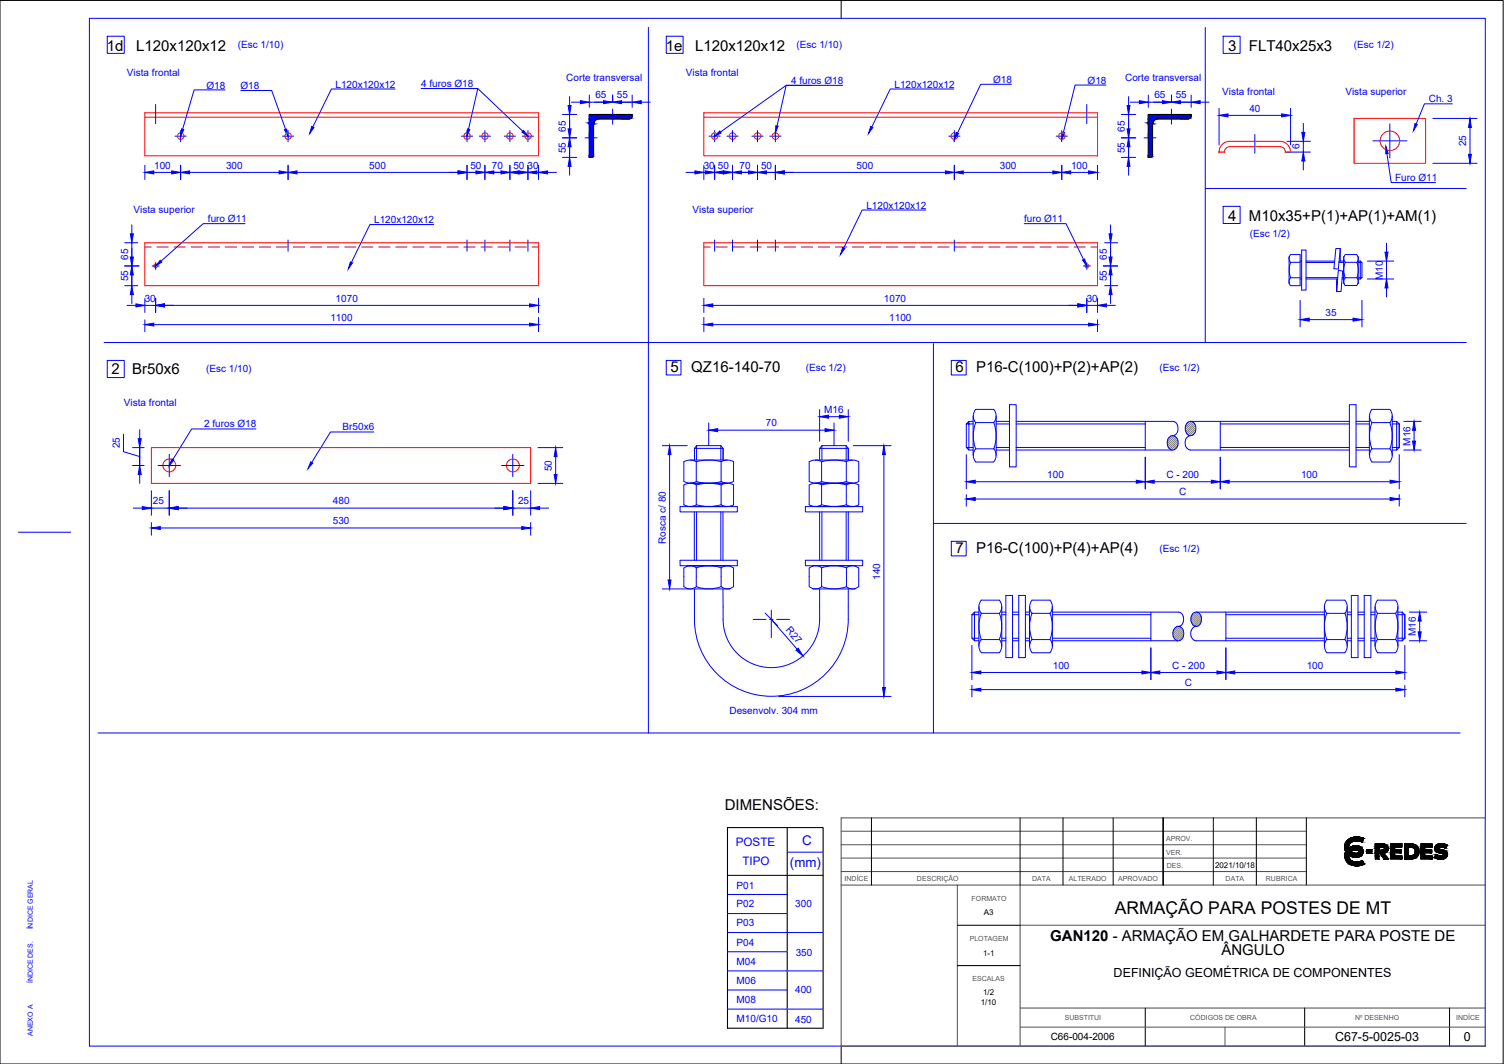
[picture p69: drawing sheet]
<svg xmlns="http://www.w3.org/2000/svg" width="420mm" height="297mm" viewBox="0 0 420 297" stroke-linecap="round" stroke-linejoin="round" font-family="sans-serif">
<defs><g id="words">
<text font-size="4.9" x="311.4" y="255">ARMAÇÃO PARA POSTES DE MT</text>
<g font-size="4.2">
<text x="29.9" y="14.2">1d</text>
<text x="38" y="14.2">L120x120x12</text>
<text x="186" y="14.2">1e</text>
<text x="194.2" y="14.2">L120x120x12</text>
<text x="343.1" y="14.2">3</text>
<text x="348.9" y="14.2">FLT40x25x3</text>
<text x="343.1" y="61.7">4</text>
<text x="348.9" y="61.7">M10x35+P(1)+AP(1)+AM(1)</text>
<text x="31.1" y="104.3">2</text>
<text x="36.9" y="104.3">Br50x6</text>
<text x="187.3" y="103.9">5</text>
<text x="193.1" y="103.9">QZ16-140-70</text>
<text x="266.9" y="103.9">6</text>
<text x="272.7" y="103.9">P16-C(100)+P(2)+AP(2)</text>
<text x="266.9" y="154.4">7</text>
<text x="272.7" y="154.4">P16-C(100)+P(4)+AP(4)</text>
<text x="202.5" y="226.2">DIMENSÕES:</text>
<text x="293.4" y="262.7">GAN120 - ARMAÇÃO EM GALHARDETE PARA POSTE DE</text>
<text x="341.2" y="266.7">ÂNGULO</text>
</g>
<g font-size="3.7" fill="#00f">
<text x="224.1" y="236">C</text>
<text x="220.7" y="242">(mm)</text>
</g>
<g font-size="3.5">
<text x="311.1" y="272.7">DEFINIÇÃO GEOMÉTRICA DE COMPONENTES</text>
<text x="373" y="290.6">C67-5-0025-03</text>
<text x="408.9" y="290.6">0</text>
</g>
<g font-size="3.3" fill="#00f">
<text x="205.5" y="236.2">POSTE</text>
<text x="207.4" y="241.6">TIPO</text>
</g>
<g font-size="2.8" fill="#00f">
<text x="66.4" y="13.4">(Esc 1/10)</text>
<text x="222.5" y="13.4">(Esc 1/10)</text>
<text x="378.2" y="13.4">(Esc 1/2)</text>
<text x="35.5" y="21.2">Vista frontal</text>
<text x="158.2" y="22.5">Corte transversal</text>
<text x="191.6" y="21.2">Vista frontal</text>
<text x="221" y="23.4">4 furos Ø18</text>
<text x="277.4" y="23.1">Ø18</text>
<text x="303.8" y="23.4">Ø18</text>
<text x="314.3" y="22.5">Corte transversal</text>
<text x="57.7" y="24.7">Ø18</text>
<text x="67.1" y="24.9">Ø18</text>
<text x="93.7" y="24.5">L120x120x12</text>
<text x="117.6" y="24.3">4 furos Ø18</text>
<text x="166.3" y="27.5">65</text>
<text x="172.3" y="27.5">55</text>
<text x="249.9" y="24.5">L120x120x12</text>
<text x="322.5" y="27.5">65</text>
<text x="328.5" y="27.5">55</text>
<text x="341.5" y="26.7">Vista frontal</text>
<text x="375.8" y="26.6">Vista superior</text>
<text x="399.2" y="28.6">Ch. 3</text>
<text x="349" y="31.2">40</text>
<text x="158.1" y="36.7" transform="rotate(-90 158.1 36.7)">65</text>
<text x="314.2" y="36.7" transform="rotate(-90 314.2 36.7)">65</text>
<text x="363.1" y="41.7" transform="rotate(-90 363.1 41.7)">6</text>
<text x="409.6" y="40.8" transform="rotate(-90 409.6 40.8)">25</text>
<text x="43.1" y="47.1">100</text>
<text x="63.2" y="47.1">300</text>
<text x="103.2" y="47.1">500</text>
<text x="131.4" y="47.1">50</text>
<text x="137.4" y="47.1">70</text>
<text x="143.4" y="47.1">50</text>
<text x="147.4" y="47.1">30</text>
<text x="158.1" y="42.7" transform="rotate(-90 158.1 42.7)">55</text>
<text x="196.6" y="47.1">30</text>
<text x="200.6" y="47.1">50</text>
<text x="206.6" y="47.1">70</text>
<text x="212.6" y="47.1">50</text>
<text x="239.3" y="47.1">500</text>
<text x="279.3" y="47.1">300</text>
<text x="299.2" y="47.1">100</text>
<text x="314.2" y="42.7" transform="rotate(-90 314.2 42.7)">55</text>
<text x="389.8" y="50.5">Furo Ø11</text>
<text x="37.3" y="59.5">Vista superior</text>
<text x="193.5" y="59.5">Vista superior</text>
<text x="242" y="58.2">L120x120x12</text>
<text x="58.1" y="62">furo Ø11</text>
<text x="104.5" y="62.3">L120x120x12</text>
<text x="286.1" y="62">furo Ø11</text>
<text x="349.1" y="66.1">(Esc 1/2)</text>
<text x="35.8" y="72.5" transform="rotate(-90 35.8 72.5)">65</text>
<text x="309.2" y="72.5" transform="rotate(-90 309.2 72.5)">65</text>
<text x="35.8" y="78.6" transform="rotate(-90 35.8 78.6)">55</text>
<text x="309.2" y="78.6" transform="rotate(-90 309.2 78.6)">55</text>
<text x="386.3" y="78.1" transform="rotate(-90 386.3 78.1)">M10</text>
<text x="40.4" y="84.2">30</text>
<text x="92.3" y="89.6">1100</text>
<text x="93.8" y="84.2">1070</text>
<text x="246.9" y="84.2">1070</text>
<text x="248.4" y="89.6">1100</text>
<text x="303.6" y="84.2">30</text>
<text x="370.3" y="88.2">35</text>
<text x="57.6" y="104">(Esc 1/10)</text>
<text x="225.1" y="103.6">(Esc 1/2)</text>
<text x="323.9" y="103.6">(Esc 1/2)</text>
<text x="34.6" y="113.4">Vista frontal</text>
<text x="57" y="119.3">2 furos Ø18</text>
<text x="214" y="119">70</text>
<text x="230.3" y="115.3">M16</text>
<text x="33.5" y="125.2" transform="rotate(-90 33.5 125.2)">25</text>
<text x="95.7" y="120.2">Br50x6</text>
<text x="394" y="124.4" transform="rotate(-90 394 124.4)">M16</text>
<text x="154.2" y="131.5" transform="rotate(-90 154.2 131.5)">50</text>
<text x="292.6" y="133.5">100</text>
<text x="325.8" y="133.4">C - 200</text>
<text x="363.5" y="133.5">100</text>
<text x="42.7" y="140.8">25</text>
<text x="93" y="140.8">480</text>
<text x="144.7" y="140.8">25</text>
<text x="329.4" y="138.2">C</text>
<text x="93" y="146.4">530</text>
<text x="186" y="151.8" transform="rotate(-90 186 151.8)">Rosca c/ 80</text>
<text x="323.9" y="154.1">(Esc 1/2)</text>
<text x="245.9" y="161.8" transform="rotate(-90 245.9 161.8)">140</text>
<text x="219.5" y="175.9" transform="rotate(49 219.5 175.9)">R27</text>
<text x="395.6" y="177.7" transform="rotate(-90 395.6 177.7)">M16</text>
<text x="294.1" y="186.7">100</text>
<text x="327.4" y="186.7">C - 200</text>
<text x="331" y="191.5">C</text>
<text x="365" y="186.7">100</text>
<text x="203.8" y="199.5">Desenvolv. 304 mm</text>
<text x="205.8" y="248.1">P01</text>
<text x="205.8" y="253.3">P02</text>
<text x="222.2" y="253.2">300</text>
<text x="205.8" y="258.6">P03</text>
<text x="205.8" y="264.1">P04</text>
<text x="205.8" y="269.3">M04</text>
<text x="222.3" y="266.9">350</text>
<text x="205.8" y="274.6">M06</text>
<text x="205.8" y="280">M08</text>
<text x="222.1" y="277.4">400</text>
<text x="205.8" y="285.3">M10/G10</text>
<text x="222.1" y="285.5">450</text>
</g>
<text font-size="2.8" x="293.5" y="290.4">C66-004-2006</text>
<g font-size="2.2">
<text x="339.4" y="242.3">2021/10/18</text>
<text x="274.9" y="255.5">A3</text>
<text x="274.6" y="266.8">1-1</text>
<text x="274" y="280.5">1/10</text>
<text x="274.6" y="277.8">1/2</text>
</g>
<g font-size="2" fill="#545454">
<text x="325.8" y="238.6">VER.</text>
<text x="325.8" y="234.9">APROV.</text>
<text x="256.2" y="245.8">DESCRIÇÃO</text>
<text x="288.4" y="245.9">DATA</text>
<text x="298.6" y="245.9">ALTERADO</text>
<text x="312.4" y="245.9">APROVADO</text>
<text x="326" y="242.4">DES.</text>
<text x="342.4" y="245.9">DATA</text>
<text x="353.7" y="245.9">RUBRICA</text>
<text x="236" y="246">INDÍCE</text>
<text x="271.4" y="251.4">FORMATO</text>
<text x="270.9" y="262.7">PLOTAGEM</text>
<text x="271.7" y="274">ESCALAS</text>
<text x="297.4" y="284.8">SUBSTITUI</text>
<text x="332.5" y="284.8">CÓDIGOS DE OBRA</text>
<text x="378.5" y="284.8">Nº DESENHO</text>
<text x="406.8" y="284.8">INDÍCE</text>
</g>
<g font-size="2" fill="#00f">
<text x="9.2" y="259.5" transform="rotate(-90 9.2 259.5)">ÍNDICE GERAL</text>
<text x="9.2" y="274.5" transform="rotate(-90 9.2 274.5)">ÍNDICE DES.</text>
<text x="9.2" y="289.2" transform="rotate(-90 9.2 289.2)">ANEXO A</text>
</g>
</g></defs>
<!-- layer: folha -->
<path d="M0 .1h419.9v296.9h-419.9zM235 .1v5M235 292v5" fill="none" stroke="#000" stroke-width=".28"/>
<path d="M25 5.1h389.9v286.9h-389.9zM5.1 148.6h14.7" fill="none" stroke="#00f" stroke-width=".28"/>
<!-- layer: Medio -->
<g fill="none" stroke="#f00" stroke-width=".28">
<path d="M40.5 31.5h109.9v12h-109.9zM40.5 32.7h109.9M196.6 32.7h110M196.6 31.5h110v12h-110zM357.5 39.5h-14a2.98 2.98 0 0 0-2.9 2.9l1.4 .1a1.5 1.5 0 0 1 1.5-1.6h14M357.6 39.5a2.98 2.98 0 0 1 2.9 2.9l-1.4 .1a1.5 1.5 0 0 0-1.5-1.6M378.3 33.1h20v12.5h-20zM40.5 67.8h109.9v12h-109.9zM40.5 69h1.8M43.9 69h3.1M48.6 69h3.2M53.4 69h3.2"/>
<path d="M58.2 69h3.1M62.9 69h3.2M67.7 69h3.2M72.4 69h3.2M77.2 69h3.2M82 69h3.1M86.7 69h3.2M91.5 69h3.2M96.3 69h3.1M101 69h3.2M105.8 69h3.2M110.5 69h3.2"/>
<path d="M115.3 69h3.2M120.1 69h3.1M124.8 69h3.2M129.6 69h3.2M134.4 69h3.1M139.1 69h3.2M143.9 69h3.2M148.6 69h1.8M196.6 67.8h110v12h-110zM196.6 69h1.9M200 69h3.2M204.8 69h3.2"/>
<path d="M209.5 69h3.2M214.3 69h3.2M219.1 69h3.1M223.8 69h3.2M228.6 69h3.2M233.4 69h3.1M238.1 69h3.2M242.9 69h3.2M247.6 69h3.2M252.4 69h3.2M257.2 69h3.1M261.9 69h3.2"/>
<path d="M266.7 69h3.2M271.5 69h3.1M276.2 69h3.2M281 69h3.2M285.7 69h3.2M290.5 69h3.2M295.3 69h3.1M300 69h3.2M304.8 69h1.8M42.3 125h105.9v10h-105.9z"/>
<circle cx="50.5" cy="38" r=".91"/>
<circle cx="80.5" cy="38" r=".91"/>
<circle cx="130.5" cy="38" r=".91"/>
<circle cx="135.5" cy="38" r=".91"/>
<circle cx="142.5" cy="38" r=".91"/>
<circle cx="147.5" cy="38" r=".91"/>
<circle cx="199.7" cy="38" r=".91"/>
<circle cx="204.7" cy="38" r=".91"/>
<circle cx="211.6" cy="38" r=".91"/>
<circle cx="216.6" cy="38" r=".91"/>
<circle cx="266.6" cy="38" r=".91"/>
<circle cx="296.6" cy="38" r=".91"/>
<circle cx="388.3" cy="39.3" r="2.73"/>
<circle cx="43.5" cy="74.2" r=".53"/>
<circle cx="303.6" cy="74.2" r=".53"/>
<circle cx="47.3" cy="129.9" r="1.8"/>
<circle cx="143.3" cy="129.9" r="1.8"/>
</g>
<!-- layer: Fino -->
<g fill="none" stroke="#00f" stroke-width=".28">
<path d="M30 10.1h4.7v4.8h-4.7zM181.1 7.7v196.9M186.1 10.1h4.7v4.8h-4.7zM336.7 7.7v87.9M341.7 10.1h4.7v4.8h-4.7zM43.5 29.2v5.3M48.9 38h3.1M50.5 36.4v3.2M62.9 25.1h-8.7l-3.2 11M67.3 25.3h8.6l3.9 10.8M78.9 38h3.1M80.5 36.4v3.2"/>
<path d="M110.4 24.8h-17.8l-5.2 10.7M117.6 24.7h15.9l-2.6 11.4M128.9 38h3.1M130.5 36.4v3.2M132.1 24.7h1.4l12.5 11.9M133.9 38h3.1M135.5 36.4v3.2M140.9 38h3.1M142.4 36.4v3.2M145.9 38h3.1M147.5 36.4v3.2M157.1 38.5h4"/>
<path d="M157.1 32h4M159.1 27v2.5M159.1 32v11.9M159.6 28.5h2.5M163.4 38.5h3.4M164.6 26.5v3.5M164.6 28.5h12M171.1 26.5v2M171.1 30.4v4.3M176.6 26.5v3.5M179.1 28.5h2.5M198.1 38h3.1"/>
<path d="M199.6 36.4v3.2M203.1 38h3.1M204.6 36.4v3.2M210 38h3.2M211.6 36.4v3.2M215 38h3.2M216.6 36.4v3.2M226.6 23.8h-7l-18.4 13.1M235.4 23.8h-15.8l-2.5 11.4M265 38h3.2M266.5 24.8h-17.8l-5.2 10.7M266.6 36.4v3.2"/>
<path d="M282.6 23.5h-8.6l-6.5 13.6M295.1 38h3.1M296.6 36.4v3.2M303.6 29.2v5.3M309 23.7h-8.7l-3.2 13.3M313.3 38.5h4M313.3 32h4M315.3 27v2.5M315.3 32v11.9M315.8 28.5h2.5M319.6 38.5h3.3M320.8 28.5h12"/>
<path d="M320.8 26.5v3.5M327.3 26.5v2M327.3 30.4v4.3M332.8 26.5v3.5M335.3 28.5h2.5M340.6 30.2v10.3M343.1 32.2h14.9M350.5 37.5v5.3M359.5 39.5h6.6M360.5 30.2v10.3M364.1 34.5v2.5M364.1 39.5v3"/>
<path d="M383.5 39.3h9.5M388.3 34.6v9.5M400.3 33.1h12.3M405.7 29h-7.8l-2.3 5.6M410.7 35.6v7.5M40.5 46.1v4M43 48.1h5M50.5 46.1v4M53 48.1h25M80.5 46.1v4M83 48.1h45M130.5 46.1v4"/>
<path d="M130.5 48.1h22M135.5 46.1v4M142.4 46.1v4M147.5 46.1v4M150.4 46.1v4M152.9 48.1h2.5M157.1 43.9h4M159.1 46.4v2.5M191.6 48.1h2.5M194.6 48.1h22M196.6 46.1v4M199.6 46.1v4"/>
<path d="M204.6 46.1v4M211.6 46.1v4M216.6 46.1v4M219.1 48.1h45M258.6 58.6h-17.7l-5.2 10.7M266.6 46.1v4M269.1 48.1h25M296.6 46.1v4M299.1 48.1h5M306.6 46.1v4M313.3 43.9h4M315.3 46.4v2.5"/>
<path d="M336.7 52.6h72.9M341.7 57.6h4.7v4.8h-4.7zM359.5 42.5h6.6M364.1 45v2.5M387.5 42.9l1.1 8.1h12.4M400.3 45.6h12.3M34.8 79.8h3.7M34.8 67.8h3.7M34.8 74.2h4M36.8 62.8v2.5M36.8 67.8v12M42.5 74.2h1.9"/>
<path d="M43.5 73.3v1.9M68.5 62.4h-11.7l-11.8 10.5M80.5 67v3.1M121.2 62.7h-17.9l-5.1 10.6M130.5 67v3.1M135.5 67v3.1M142.4 67v3.1M147.5 67v3.1M199.6 67v3.1M204.6 67v3.1M211.6 67v3.1M216.6 67v3.1"/>
<path d="M266.6 67v3.1M286.1 62.4h11.7l4.9 10.1M302.7 74.2h1.9M303.6 73.3v1.9M308.3 74.2h3.9M308.6 79.8h3.6M308.6 67.8h3.6M310.2 62.8v2.5M310.2 67.8v12M360.2 71.6l-.1 .7 .4 .9h2.7M360.5 71.1h2.7v8.7h-2.7l-.4-.8v-7.2zM360.6 73.2l-.4 1.9 .4 2.4"/>
<path d="M363.2 77.5h-2.7l-.4 1 .1 .7M363.2 72.9h.4M363.2 77.9h.4M363.6 69.8h1.3v11.2h-1.3zM364.9 72.9h8M364.9 73.3h7.9M364.9 77.9h8.8M364.9 77.5h8.8M373.2 69.4h1.2l-.5 5.7-1.3-.1zM373.4 77.9v3.5h1.2l.5-5.8-1.2-.1-.5 5.9M374.1 72.9h1.3M374.1 73.3h1.3"/>
<path d="M374.4 69.4v3.5M374.9 77.9h.5M375 77.5h.4M375.5 71.6l-.1 .7 .4 .9-.4 2.5 .4 1.8M375.8 77.5h3.3l.4 1-.1 .7M375.8 71.1h3.2l.4 .7v7.2l-.4 .7h-3.2l-.4-.7v-7.2zM375.8 77.5l-.4 1 .1 .7M379.1 73.2l.4 1.9-.4 2.4M379.4 71.6l.1 .7-.4 .9h-3.3M379.4 72.9h.6M379.4 73.3h1.1M379.4 77.9h.6"/>
<path d="M379.4 77.5h1.1M380 72.9l.5 .4v4.2M380 72.9v5M380.5 77.5l-.5 .4M382 72.9h7.4M382 77.9h7.4M387.3 67.9v2.5M387.3 72.9v5M29.1 95.6h380.5M35.5 85.3h2.5M36.8 82.2v2.5M40.5 83.3v3.9"/>
<path d="M40.5 89.3v3.3M40.5 85.3h3M43 90.6h104.9M43.5 83.3v3.9M46 85.3h101.9M150.4 83.3v3.9M150.4 88.6v4M196.6 83.3v3.9M196.6 88.6v4M199.1 85.3h102M199.1 90.6h105M260.8 95.9v108.7"/>
<path d="M303.6 83.3v3.9M303.6 85.3h3M306.6 83.3v3.9M306.6 89.3v3.3M309.1 85.3h2.5M310.2 82.2v2.5M363.2 83.9v7.4M365.7 89.2h12.3M380.5 83.9v7.4M387.3 80.4v2.5M30 100.6h4.7v4.8h-4.7zM39 120v2.5"/>
<path d="M71.5 119.8h-18l-5.2 8.5M186.1 100.6h4.1v4.1h-4.1zM198 118.1v6.3M229 114.3v8.9M231.5 116.3h3M233 118.1v6.3M237 114.3v8.9M265.8 100.6h4.1v4.1h-4.1zM269.9 118.4v6.5l.8 .7v-8l-.8 .8h2M270.7 117.6h1.2M271.9 116.2v10.9M272.5 114.3h5.1"/>
<path d="M272.5 118h5.1M272.6 114.3a2.86 2.86 0 0 0 0 3.7 10.3 10.3 0 0 0 0 7.3 2.81 2.81 0 0 0 0 3.7M277.6 118a10.3 10.3 0 0 1 0 7.3M277.6 114.3a2.86 2.86 0 0 1 0 3.7M278.3 116.2v10.9M278.3 118.4h3.7M278.3 117.6h3.7M283.9 118.4h36M283.9 117.6l44.2 .2M319.9 117.6v8M328.2 117.8l.8 1M329 118.8v1.6"/>
<path d="M331.6 118.2a2.46 2.46 0 0 0 0 2.8M332 117.8l-.5 .4M332.1 117.8a1.61 1.61 0 0 1 1.6 .4 1.61 1.61 0 0 1 .4 1.7 1.87 1.87 0 0 1-.9 1.6M332.6 117.6h44.4M340.9 118.4h36.1M340.9 117.6v8M377 113h1.8v17.3h-1.8zM378.8 118.4h3.8M378.8 117.6h3.8M382.6 116.2v10.9M383.2 114.3h5.1M383.2 118h5.1"/>
<path d="M383.3 114.3a2.86 2.86 0 0 0 0 3.7 10.3 10.3 0 0 0 0 7.3 2.81 2.81 0 0 0 0 3.7M388.3 118a10.3 10.3 0 0 1 0 7.3M388.3 114.3a2.86 2.86 0 0 1 0 3.7M388.9 118.4h2M388.9 116.2v10.9M388.9 117.6h1.3M390.2 117.6v8M390.2 117.6l.7 .8M390.9 118.4v6.5M392.2 117.6h4.8M34.5 121.2v4.9l4.5 1.4M37 125h3.3"/>
<path d="M37 130h3.3M39 125v5v-5M39 132.5v2.5M42.3 137v6.8M44.2 130h6.2M47.3 126.8v6.3M47.3 137v6.8M104.4 120.6h-12.1l-5.2 8.5M140.1 130h6.3M143.3 126.8v6.3M143.3 137v6.8M148.2 137v6.8"/>
<path d="M150.3 135h6.9M150.3 125h6.9M155.2 127.5v5M185 124.4h7M187.1 126.9v35M191 128.9v5.5M191 135.4v5.6M191.1 135.4l1.7-.5 1.7 .5M191.1 128.9l1.7-.5 1.7 .5v5.5M191.1 134.4l1.7 .5 1.7-.5M192.8 134.9h10.4M192.8 128.4h10.4"/>
<path d="M194.5 135.4v5.5l-1.7 .5-1.7-.5M194.5 128.9a13.1 13.1 0 0 1 7 0M194.6 124.4l-.6 .8v3.2M194.6 124.4h6.8M194.6 124.4v4M200.5 120.1h30M201.4 124.4v4M201.4 124.4l.6 .8v3.2v-3.2h-8M201.5 128.9v5.5a13.1 13.1 0 0 1-7 0M201.5 135.4v5.6M201.5 128.9l1.7-.5 1.7 .5v5.5M201.5 134.4l1.7 .5 1.7-.5"/>
<path d="M204.9 135.4v5.5l-1.7 .5-1.7-.5M204.9 135.4l-1.7-.5-1.7 .5a13.1 13.1 0 0 0-7 0M226.1 135.4v5.5l1.7 .5 1.8-.5a13.1 13.1 0 0 0 6.9 0 3.4 3.4 0 0 0 3.4 0v-5.5M226.1 134.4v-5.5l1.7-.5 1.8 .5a13.1 13.1 0 0 1 6.9 0 3.4 3.4 0 0 1 3.4 0v5.5M226.1 135.4l1.7-.5 1.8 .5a13.1 13.1 0 0 1 6.9 0 3.4 3.4 0 0 1 3.4 0M226.1 134.4l1.7 .5 1.7-.5M227.8 134.9h10.4M227.8 128.4h10.4M229.5 128.9v5.5M229.5 135.4v5.6M229.6 134.4a13.1 13.1 0 0 0 6.9 0M229.6 124.4l-.6 .8v3.2"/>
<path d="M229.6 124.4h6.8M229.6 124.4v4M236.4 124.4v4M236.4 124.4l.6 .8v3.2v-3.2h-8M236.4 128.9v5.5M236.4 135.4v5.6M236.5 134.4l1.7 .5 1.7-.5M238.4 124.4h10.6M246.9 126.9v65M269.9 126.9v9.6M269.9 138.1v3.2M269.9 124.9h2"/>
<path d="M270.7 125.6h1.2M272.4 134.5h45M272.4 139.3h116M272.5 125.3h5.1M272.6 129h5M277.6 125.3a2.86 2.86 0 0 1 0 3.7M278.3 124.9h3.7M278.3 125.6h3.7M282 130.3h1.9v-17.3h-1.9v17.3M283.9 124.9h36M283.9 125.6h43.6M319.9 127.6v8.9"/>
<path d="M322.4 134.5h16M326.2 124.4l.3 .6M326.2 122.8v1.6M326.5 122.2l-.3 .6M326.5 125l.6 .5M327 121.8l.6-.2 .6 .2M327.1 121.8l-.6 .4M328.1 121.5l-.5 .1M328.1 121.8l.6 .4M328.7 125a1.28 1.28 0 0 1-1.7 .5M328.7 122.2l.4 1.4-.4 1.4M329 120.4l-.8 1.1"/>
<path d="M331.5 121l.5 .5M332 125.5l.6 .1M332.1 121.8a2.25 2.25 0 0 0 0 3.7M332.1 121.5l.5 .1 .6-.1M332.6 125.6h44.4M332.6 121.6l-.6 .2M340.9 127.6v8.9M340.9 124.9h36.1M343.4 134.5h45M378.8 124.9h3.8M378.8 125.6h3.8M383.2 125.3h5.1"/>
<path d="M383.2 129h5.1M388.3 125.3a2.86 2.86 0 0 1 0 3.7M388.9 124.9h2M388.9 125.6h1.3M390.9 124.9l-.7 .7M390.9 126.9v9.6M390.9 138.1v3.2M392.2 125.6h4.8M395 120.1v3M37.3 141.9h2.4M42.3 145.9v3.5M42.3 141.9h5"/>
<path d="M44.8 147.4h100.9M49.8 141.9h91M143.3 141.9h4.9M148.2 145.9v3.5M150.7 141.9h2.6M190 141.4h16v1.5h-16zM190 156.4h16v1.5h-16zM194 142.9v13.5M194.5 158.6v5.2M194.5 140.9a13.1 13.1 0 0 0 7 0M194.6 142.9v13.5M201.4 142.9v13.5"/>
<path d="M201.5 158.6v5.2M202 142.9v13.5M203.8 157.9h-11.6h11.6M203.8 157.9l1.1 .7v5.2l-1.1 .6h-11.6l-1.2-.6v-5.2l1.2-.7M204.1 158l-1.4-.1-1.2 .6a9.6 9.6 0 0 0-7 0l-1.2-.6-1.4 .2M225 141.4h16v1.5h-16zM225 156.4h16v1.5h-16zM227.2 157.9h11.6l1.1 .7v5.2l-1.1 .6h-11.6l-1.1-.6v-5.2l1.1-.7M229 142.9v13.5M229.5 158.6v5.2M229.6 142.9v13.5M236.4 142.9v13.5"/>
<path d="M236.5 158.6v5.2M237 142.9v13.5M239.1 158l-1.4-.1-1.2 .6a9.6 9.6 0 0 0-7 0l-1.2-.6-1.4 .2M260.8 146.1h148.8M265.8 151.1h4.1v4.1h-4.1zM185 164.4h7M194 164.4v8.5a21.5 21.5 0 0 0 21.5 21.5 21.5 21.5 0 0 0 21.5-21.5v-8.5M194.5 163.8l-1.2 .6-1.3-.1M194.5 163.8a9.6 9.6 0 0 0 7 0M201.5 163.8l1.2 .6 1.4-.1M202 164.4v5a18.4 18.4 0 0 0 1.2 9.1 13.5 13.5 0 0 0 15.1 7.6 13.5 13.5 0 0 0 10.7-13.2v-8.5M210.4 172.9h3.6"/>
<path d="M213.7 171.1l3.5 3.6M215 172.9h1M215.5 170.3v7.7M215.5 172.9l7.2 8.3M217 172.9h3.6M236.4 163.8l1.3 .6 1.3-.1M236.5 163.8a9.6 9.6 0 0 1-7 0l-1.2 .6-1.3-.1M271.5 171.6v6.6l.7 .7v-8l-.7 .7h2M271.5 178.2h2M272.2 170.9h1.3M272.2 178.9h1.3M273.5 169.4v11"/>
<path d="M274.1 178.6h5.1M274.1 167.6h5.1a2.85 2.85 0 0 1 0 3.6h-5.1a2.86 2.86 0 0 1 0-3.6zM274.1 171.2a10.3 10.3 0 0 0 0 7.3 2.9 2.9 0 0 0 0 3.7h5.1a2.86 2.86 0 0 0 0-3.7 10.3 10.3 0 0 0 0-7.3M279.9 169.4v11M279.9 171.6h1.1M279.9 178.2h1.1M279.9 170.9h1.1M279.9 178.9h1.1M281 166.2h1.9v17.4h-1.9zM282.9 171.6h1.7M282.9 178.2h1.7M282.9 170.9h1.7"/>
<path d="M282.9 178.9h1.7M284.6 166.2h1.9v17.4h-1.9M284.6 166.2v17.4M286.5 171.6h1.1M286.5 178.2h1.1M286.5 170.9h1.1M286.5 178.9h1.1M287.6 169.4v11M288.3 167.5l5 .1a2.86 2.86 0 0 1 0 3.6h-5a2.91 2.91 0 0 1 0-3.7zM288.3 178.6h5M288.3 171.2a10.3 10.3 0 0 0 0 7.3 2.86 2.86 0 0 0 0 3.7h5a2.91 2.91 0 0 0 0-3.7 10.3 10.3 0 0 0 0-7.3M294 169.4v11"/>
<path d="M294 171.6h27.5M294 178.2h27.5M294 178.9h35M294 170.9h35.2M321.5 170.9v8M328.6 175l.6-.2 .6 .2M328.6 175a2.08 2.08 0 0 0-.9 2.2 2.08 2.08 0 0 0 1.7 1.7 1.71 1.71 0 0 0 1.2-1.2M329.2 170.9a2.12 2.12 0 0 1 1 3.4M329.8 175l.8 1.1M330.2 174.3l-1 .6M330.6 176.1v1.6M333.1 171.5a1.37 1.37 0 0 1 1.4-.6 1.37 1.37 0 0 1 1.1 1.2"/>
<path d="M333.1 171.5a2.39 2.39 0 0 0 0 2.8M333.6 175a2.14 2.14 0 0 0-.9 2.1 2.14 2.14 0 0 0 1.5 1.8h35.8M334.2 170.9h35.8M334.2 174.8l-.6 .2M335.2 174.3a1.29 1.29 0 0 1-2.1 0M335.5 172.1v1.5M335.6 173.6l-.4 .7M342.5 170.9v8M342.5 171.6h27.5M342.5 178.2h27.5M370 169.4v11M370.6 167.6h5.1a2.85 2.85 0 0 1 0 3.6h-5.1a2.86 2.86 0 0 1 0-3.6z"/>
<path d="M370.6 171.2a10.3 10.3 0 0 0 0 7.3 2.9 2.9 0 0 0 .1 3.7h5a2.86 2.86 0 0 0 0-3.7 10.3 10.3 0 0 0 0-7.3M370.7 178.6h5M376.4 169.4v11M376.4 171.6h1.1M376.4 178.2h1.1M376.4 170.9h1.1M376.4 178.9h1.1M377.5 166.2h1.9v17.4h-1.9zM379.4 171.6h1.7M379.4 178.2h1.7M379.4 170.9h1.7M379.4 178.9h1.7"/>
<path d="M381.1 166.2h1.9v17.4h-1.9M381.1 166.2v17.4M383 171.6h1.1M383 178.2h1.1M383 170.9h1.1M383 178.9h1.1M384.1 169.4v11M384.8 178.6h5M384.8 171.2a10.3 10.3 0 0 0 0 7.3 2.88 2.88 0 0 0 0 3.7h5a2.84 2.84 0 0 0 .1-3.7 10.3 10.3 0 0 0 0-7.3M389.9 171.2a2.79 2.79 0 0 0-.1-3.7l-5 .1a2.86 2.86 0 0 0 0 3.6h5M390.5 171.6h2M390.5 169.4v11"/>
<path d="M390.5 178.2h2M390.5 170.9h1.2M390.5 178.9h1.2M391.7 170.9v8M391.7 170.9l.8 .7M392.5 178.2l-.8 .7M392.5 171.6v6.6M393.7 170.9h4.9M393.7 178.9h4.9M396.6 173.4v3M217.5 194.4h31.5M271.5 180.2v9.5"/>
<path d="M271.5 191.3v3.3M274 187.7h45M274 192.5h116M321.5 180.9v8.8M324 187.7h16M342.5 180.9v8.8M345 187.7h45M392.5 180.2v9.5M392.5 191.3v3.3M27.4 204.6h380.5M219.9 237.9h10M203.2 249.7h16.7"/>
<path d="M203.2 255h16.7M203.2 276.4h16.7M203.2 271h26.7M203.2 265.7h16.7M203.2 260.3h26.7M203.2 281.7h26.7"/>
</g>
<g fill="#00f" stroke="#00f" stroke-width=".28">
<path d="M79.5 36.2l.6-.2 .4 2z"/>
<path d="M87.1 35.3l.6 .3-1.2 1.6z"/>
<path d="M130.6 36l.6 .1-.7 1.9z"/>
<path d="M146.3 36.4l1.2 1.6-1.7-1.1z"/>
<path d="M128 47.7l2.5 .4-2.5 .5z"/>
<path d="M135.5 48.1l2.5-.4v.9z"/>
<path d="M133 47.7l2.5 .4-2.5 .5z"/>
<path d="M142.4 48.1l2.5-.4v.9z"/>
<path d="M139.9 47.7l2.5 .4-2.5 .5z"/>
<path d="M147.5 48.1l2.5-.4v.9z"/>
<path d="M144.9 47.7l2.6 .4-2.6 .5z"/>
<path d="M150.4 48.1l2.5-.4v.9z"/>
<path d="M162.1 28.1l2.5 .4-2.5 .5z"/>
<path d="M171.1 28.5l2.5-.4v.9z"/>
<path d="M168.6 28.1l2.5 .4-2.5 .5z"/>
<path d="M176.6 28.5l2.5-.4v.9z"/>
<path d="M36.8 79.8l.5 2.4h-.9z"/>
<path d="M36.4 71.8h.9l-.5 2.4z"/>
<path d="M36.8 74.2l.5 2.5h-.9z"/>
<path d="M36.4 65.3h.9l-.5 2.5z"/>
<path d="M40.5 90.6l2.5-.4v.8z"/>
<path d="M147.9 90.2l2.5 .4-2.5 .4z"/>
<path d="M44.7 72.7l.5 .5-1.7 1z"/>
<path d="M97.9 73.1l.6 .3-1.2 1.7z"/>
<path d="M80.5 48.1l2.5-.4v.9z"/>
<path d="M78 47.7l2.5 .4-2.5 .5z"/>
<path d="M50.5 48.1l2.5-.4v.9z"/>
<path d="M48 47.7l2.5 .4-2.5 .5z"/>
<path d="M40.5 48.1l2.5-.4v.9z"/>
<path d="M159.1 43.9l.4 2.5h-.8z"/>
<path d="M158.7 36h.8l-.4 2.5z"/>
<path d="M159.1 38.5l.4 2.5h-.8z"/>
<path d="M158.7 29.5h.8l-.4 2.5z"/>
<path d="M50.7 36l.6 .2-.8 1.8z"/>
<path d="M38 84.8l2.5 .5-2.5 .4z"/>
<path d="M43.5 85.3l2.5-.5v.9z"/>
<path d="M147.9 84.8l2.5 .5-2.5 .4z"/>
<path d="M340.6 32.2l2.5-.4v.8z"/>
<path d="M358 31.8l2.5 .4-2.5 .4z"/>
<path d="M410.2 43.1h.8l-.3 2.5z"/>
<path d="M410.7 33.1l.3 2.5h-.8z"/>
<path d="M395.3 34.5l.6 .3-1 1.7z"/>
<path d="M387.2 40.9l.6 1.9-.7 .1z"/>
<path d="M387.3 77.9l.5 2.5h-.9z"/>
<path d="M386.9 70.4h.9l-.5 2.5z"/>
<path d="M363.2 89.2l2.5-.4v.9z"/>
<path d="M378 88.8l2.5 .4-2.5 .5z"/>
<path d="M246.9 124.4l.4 2.5h-.8z"/>
<path d="M246.5 191.9h.8l-.4 2.5z"/>
<path d="M198 120.1l2.5-.4v.8z"/>
<path d="M230.5 119.7l2.5 .4-2.5 .4z"/>
<path d="M186.6 161.9h.8l-.3 2.5z"/>
<path d="M187.1 124.4l.3 2.5h-.8z"/>
<path d="M222.4 181.5l.6-.5 1.3 2.1z"/>
<path d="M229 116.3l2.5-.4v.8z"/>
<path d="M234.5 115.9l2.5 .4-2.5 .4z"/>
<path d="M269.9 134.5l2.5-.4v.8z"/>
<path d="M317.4 134.1l2.5 .4-2.5 .4z"/>
<path d="M319.9 134.5l2.5-.4v.8z"/>
<path d="M338.4 134.1l2.5 .4-2.5 .4z"/>
<path d="M340.9 134.5l2.5-.4v.8z"/>
<path d="M388.4 134.1l2.5 .4-2.5 .4z"/>
<path d="M269.9 139.3l2.5-.4v.8z"/>
<path d="M388.4 138.9l2.5 .4-2.5 .4z"/>
<path d="M394.6 123.1h.9l-.5 2.5z"/>
<path d="M395 117.6l.5 2.5h-.9z"/>
<path d="M363.7 37h.8l-.4 2.5z"/>
<path d="M364.1 42.5l.4 2.5h-.8z"/>
<path d="M318.3 28.1l2.5 .4-2.5 .5z"/>
<path d="M327.3 28.5l2.5-.4v.9z"/>
<path d="M324.8 28.1l2.5 .4-2.5 .5z"/>
<path d="M332.8 28.5l2.5-.4v.9z"/>
<path d="M315.3 43.9l.4 2.5h-.8z"/>
<path d="M314.9 36h.8l-.4 2.5z"/>
<path d="M315.3 38.5l.4 2.5h-.8z"/>
<path d="M314.9 29.5h.8l-.4 2.5z"/>
<path d="M296.7 36.9l.7 .1-.8 1.9z"/>
<path d="M243.2 35.3l.6 .3-1.2 1.6z"/>
<path d="M216.6 48.1l2.5-.4v.9z"/>
<path d="M209.1 47.7l2.5 .4-2.5 .5z"/>
<path d="M211.6 48.1l2.5-.4v.9z"/>
<path d="M202.1 47.7l2.5 .4-2.5 .5z"/>
<path d="M204.6 48.1l2.5-.4v.9z"/>
<path d="M197.1 47.7l2.5 .4-2.5 .5z"/>
<path d="M199.6 48.1l2.5-.4v.9z"/>
<path d="M194.1 47.7l2.5 .4-2.5 .5z"/>
<path d="M310.2 79.8l.5 2.4h-.9z"/>
<path d="M309.8 71.8h.9l-.5 2.4z"/>
<path d="M310.2 74.2l.5 2.5h-.9z"/>
<path d="M309.8 65.3h.9l-.5 2.5z"/>
<path d="M304.1 90.2l2.5 .4-2.5 .4z"/>
<path d="M196.6 90.6l2.5-.4v.8z"/>
<path d="M302.4 72.6l.6-.3 .6 1.9z"/>
<path d="M235.4 69.1l.6 .3-1.2 1.6z"/>
<path d="M264.1 47.7l2.5 .4-2.5 .5z"/>
<path d="M266.6 48.1l2.5-.4v.9z"/>
<path d="M294.1 47.7l2.5 .4-2.5 .5z"/>
<path d="M296.6 48.1l2.5-.4v.9z"/>
<path d="M304.1 47.7l2.5 .4-2.5 .5z"/>
<path d="M267.2 37l.6 .2-1.2 1.7z"/>
<path d="M306.6 85.3l2.5-.5v.9z"/>
<path d="M301.1 84.8l2.5 .5-2.5 .4z"/>
<path d="M196.6 85.3l2.5-.5v.9z"/>
<path d="M199.6 38l1.5-1.4 .4 .5z"/>
<path d="M216.7 35.1l.7 .1-.8 1.9z"/>
<path d="M271.5 187.7l2.5-.4v.9z"/>
<path d="M319 187.3l2.5 .4-2.5 .5z"/>
<path d="M321.5 187.7l2.5-.4v.9z"/>
<path d="M340 187.3l2.5 .4-2.5 .5z"/>
<path d="M342.5 187.7l2.5-.4v.9z"/>
<path d="M390 187.3l2.5 .4-2.5 .5z"/>
<path d="M271.5 192.5l2.5-.4v.8z"/>
<path d="M390 192.1l2.5 .4-2.5 .4z"/>
<path d="M396.2 176.4h.8l-.4 2.5z"/>
<path d="M396.6 170.9l.4 2.5h-.8z"/>
<path d="M39.7 141.4l2.6 .5-2.6 .4z"/>
<path d="M47.3 141.9l2.5-.5v.9z"/>
<path d="M140.8 141.4l2.5 .5-2.5 .4z"/>
<path d="M148.2 141.9l2.5-.5v.9z"/>
<path d="M154.8 132.5h.8l-.4 2.5z"/>
<path d="M155.2 125l.4 2.5h-.8z"/>
<path d="M48 128.1l.6 .3-1.3 1.6z"/>
<path d="M42.3 147.4l2.5-.4v.8z"/>
<path d="M145.7 147l2.5 .4-2.5 .4z"/>
<path d="M86.8 128.9l.6 .4-1.3 1.5z"/>
<path d="M38.6 122.5h.9l-.5 2.5z"/>
<path d="M39 130l.5 2.5h-.9z"/>
<path d="M171.1 32l5.5 .3v-.3zM171.1 32l5.5 .3h-5.5z"/>
<path d="M164.6 32l6.5 .3v-.3zM164.6 32l6.5 .3h-6.5z"/>
<path d="M171.1 32.3l5.5 .2v-.2zM171.1 32.3l5.5 .2h-5.5z"/>
<path d="M171.1 32.5h5.5zM171.1 32.5l5.5 .1z"/>
<path d="M171.1 32.6l5.4 .2 .1-.2zM171.1 32.6l5.4 .2h-5.4z"/>
<path d="M171.1 32.8h5.4zM171.1 32.8l5.3 .1z"/>
<path d="M171.1 32.9h5.3zM171.1 32.9l5.2 .1z"/>
<path d="M171.1 33h5.2zM171.1 33l5 .1z"/>
<path d="M171.1 33.1h5zM171.1 33.1h4.9z"/>
<path d="M164.6 32.3l6.5 .8v-.8zM164.6 32.3l6.5 .8h-6.5z"/>
<path d="M171.1 33.1h4.7zM171.1 33.1h4.9z"/>
<path d="M164.6 33.1h6.5zM164.6 33.1h6.5z"/>
<path d="M164.6 33.1h2.8zM164.6 33.1l2.6 .1z"/>
<path d="M164.6 33.2h2.6zM164.6 33.2h2.3z"/>
<path d="M164.6 33.2h2.3zM164.6 33.2l2 .2z"/>
<path d="M164.6 33.4l1.8 .1 .2-.1zM164.6 33.4l1.8 .1h-1.8z"/>
<path d="M164.6 33.5l1.6 .2 .2-.2zM164.6 33.5l1.6 .2h-1.6z"/>
<path d="M164.6 33.7l1.4 .2 .2-.2zM164.6 33.7l1.4 .2h-1.4z"/>
<path d="M164.6 33.9l1.3 .3 .1-.3zM164.6 33.9l1.3 .3h-1.3z"/>
<path d="M164.6 34.2l1.3 .3v-.3zM164.6 34.2l1.3 .3h-1.3z"/>
<path d="M164.6 34.5l1.2 .3 .1-.3zM164.6 34.5l1.2 .3h-1.2z"/>
<path d="M164.6 34.8l1.2 3.6v-3.6zM164.6 34.8l1.2 3.6h-1.2z"/>
<path d="M164.6 38.4l1.2 4.7v-4.7zM164.6 38.4l1.2 4.7h-1.2z"/>
<path d="M164.6 43.1l1.2 .2v-.2zM164.6 43.1l1.2 .2h-1.2z"/>
<path d="M164.6 43.3h1.2zM164.6 43.3l1.2 .1z"/>
<path d="M164.6 43.4h1.2zM164.6 43.4l1.1 .2z"/>
<path d="M164.6 43.6h1.1zM164.6 43.6h1z"/>
<path d="M164.6 43.6h1zM164.6 43.6l1 .2z"/>
<path d="M164.6 43.8h1zM164.6 43.8l.8 .1z"/>
<path d="M164.6 43.9h.8zM164.6 43.9h.7z"/>
<path d="M164.6 43.9h.7zM164.6 43.9h.6z"/>
<path d="M164.6 43.9h.4zM164.6 43.9h.6z"/>
<path d="M327.3 32l5.5 .3v-.3zM327.3 32l5.5 .3h-5.5z"/>
<path d="M320.8 32l6.5 .3v-.3zM320.8 32l6.5 .3h-6.5z"/>
<path d="M327.3 32.3l5.5 .2v-.2zM327.3 32.3l5.5 .2h-5.5z"/>
<path d="M327.3 32.5h5.5zM327.3 32.5l5.4 .1z"/>
<path d="M327.3 32.6l5.3 .2 .1-.2zM327.3 32.6l5.3 .2h-5.3z"/>
<path d="M327.3 32.8h5.3zM327.3 32.8l5.3 .1z"/>
<path d="M327.3 32.9h5.3zM327.3 32.9l5.1 .1z"/>
<path d="M327.3 33h5.1zM327.3 33l5 .1z"/>
<path d="M327.3 33.1h5zM327.3 33.1h4.8z"/>
<path d="M320.8 32.3l6.5 .8v-.8zM320.8 32.3l6.5 .8h-6.5z"/>
<path d="M327.3 33.1h4.7zM327.3 33.1h4.8z"/>
<path d="M320.8 33.1h6.5zM320.8 33.1h6.5z"/>
<path d="M320.8 33.1h2.8zM320.8 33.1l2.5 .1z"/>
<path d="M320.8 33.2h2.5zM320.8 33.2h2.2z"/>
<path d="M320.8 33.2h2.2zM320.8 33.2l2 .2z"/>
<path d="M320.8 33.4l1.8 .1 .2-.1zM320.8 33.4l1.8 .1h-1.8z"/>
<path d="M320.8 33.5l1.6 .2 .2-.2zM320.8 33.5l1.6 .2h-1.6z"/>
<path d="M320.8 33.7l1.4 .2 .2-.2zM320.8 33.7l1.4 .2h-1.4z"/>
<path d="M320.8 33.9l1.3 .3 .1-.3zM320.8 33.9l1.3 .3h-1.3z"/>
<path d="M320.8 34.2l1.2 .3 .1-.3zM320.8 34.2l1.2 .3h-1.2z"/>
<path d="M320.8 34.5l1.2 .3v-.3zM320.8 34.5l1.2 .3h-1.2z"/>
<path d="M320.8 34.8l1.2 3.6v-3.6zM320.8 34.8l1.2 3.6h-1.2z"/>
<path d="M320.8 38.4l1.2 4.7v-4.7zM320.8 38.4l1.2 4.7h-1.2z"/>
<path d="M320.8 43.1l1.2 .2v-.2zM320.8 43.1l1.2 .2h-1.2z"/>
<path d="M320.8 43.3h1.2zM320.8 43.3l1.1 .1z"/>
<path d="M320.8 43.4h1.1zM320.8 43.4l1 .2z"/>
<path d="M320.8 43.6h1zM320.8 43.6h1z"/>
<path d="M320.8 43.6h1zM320.8 43.6l.9 .2z"/>
<path d="M320.8 43.8h.9zM320.8 43.8l.8 .1z"/>
<path d="M320.8 43.9h.8zM320.8 43.9h.7z"/>
<path d="M320.8 43.9h.7zM320.8 43.9h.5z"/>
<path d="M320.8 43.9h.4zM320.8 43.9h.5z"/>
</g>
<!-- layer: Grosso -->
<g fill="none" stroke="#000" stroke-width=".3">
<path d="M165.8 34.8v8.3M167.4 33.1h8.4M167.4 33.1a1.59 1.59 0 0 0-1.5 1.6M175.9 33.1a.81 .81 0 0 0 .7-1.1h-12v11.9h.4M322 34.8v8.3M323.6 33.1h8.4M323.6 33.1a1.59 1.59 0 0 0-1.6 1.6M332 33.1a.85 .85 0 0 0 .8-1.1h-12v11.9h.4M165.8 43.1a.78 .78 0 0 1-.8 .8M322 43.1a.78 .78 0 0 1-.8 .8M203.2 231h26.7v56h-26.7zM219.9 231v56"/>
<path d="M203.2 244.4h26.7"/>
</g>
<!-- layer: LEGENDA -->
<path d="M235 228.3h179.9v63.7h-179.9zM235 247.1h179.9M267.5 247.1v44.9M285 247.1v44.9M285 258.3h129.9M285 281.4h129.9" fill="none" stroke="#545454" stroke-width=".3"/>
<path d="M235 235.8h129.9M235 232.1h129.9M235 239.6h129.9M235 243.3h129.9M285 286.8h129.9M342.2 286.8v5.2" fill="none" stroke="#545454" stroke-width=".28"/>
<path d="M243.4 228.3v18.8M285 228.3v18.8M297 228.3v18.8M311 228.3v18.8M338.9 228.3v18.8M351 228.3v18.8M364.9 228.3v18.8M267.5 258.3h17.5M267.5 269.6h17.5M319.9 281.4v10.6M364.5 281.4v10.6M404.9 281.4v10.6" fill="none" stroke="#000" stroke-width=".28"/>
<path d="M324.9 228.3v18.8" fill="none" stroke="#000" stroke-width=".34"/>
<!-- layer: Medio -->
<g fill="#f00" stroke="#f00" stroke-width=".28">
<path d="M359.1 42.4v.1z"/>
<path d="M342 42.4v.1z"/>
<circle cx="360.5" cy="42.4" r=".07"/>
<circle cx="340.6" cy="42.4" r=".07"/>
</g>
<!-- layer: ESTRUTURA -->
<g fill="none" stroke="#808080" stroke-width=".28">
<path d="M332.3 117.6l-1.1 1.2M332.9 117.7l-1.8 1.8M333.2 117.8l-2.1 2.2M333.5 118.1l-2.3 2.4M333.7 118.4l-2.3 2.5M333.9 118.8l-2.3 2.4M334 119.3l-2.1 2.1M334 119.8l-1.7 1.8M327.1 121.7l-.9 .9M327.8 121.6l-1.8 1.8M328.2 121.8l-2.2 2.1M328.5 122l-2.4 2.4"/>
<path d="M328.7 122.3l-2.4 2.5M328.9 122.7l-2.4 2.4M329 124.3l-1.3 1.3M329 123.1l-2.2 2.3M329.1 123.7l-1.9 1.9M333.9 120.6l-1 1M328.7 175l-.9 .8M329.3 174.9l-1.7 1.7M329.7 175l-2.1 2.2M330.1 175.3l-2.4 2.3M330.3 175.6l-2.4 2.4M330.5 176l-2.4 2.3"/>
<path d="M330.6 177.6l-1.3 1.2M330.6 176.4l-2.2 2.2M330.7 176.9l-1.9 1.9M333.9 170.9l-1.1 1.1M334.4 170.9l-1.8 1.8M334.8 171.1l-2.2 2.2M335.1 171.4l-2.3 2.3M335.4 171.7l-2.5 2.4M335.4 173.8l-.9 1M335.5 172.1l-2.3 2.3M335.6 172.5l-2.1 2.2M335.6 173.1l-1.7 1.7"/>
</g>
<!-- layer: logo -->
<g fill="none" stroke="#000" stroke-width=".28">
<path d="M377.4 237.7a1.66 1.66 0 0 1 2.3-.1v.2a1.45 1.45 0 0 1-2.3-.1zM380.5 235h.1M381.8 237.2h1.4v1h-1.4v-1M381.8 237.2h.1M384.2 235.6a4.7 4.7 0 0 1 3.3 .4 1.3 1.3 0 0 1-.9 2.2l1.2 1.6h-1.2l-1.1-1.6h-.3v1.6h-1zM385.2 236.5h.9a.48 .48 0 0 1 .6 .5 .48 .48 0 0 1-.7 .4h-.8zM388.5 235.6h3.2v.9h-2.2v.7h2v.9h-2v.8h2.2v.9h-3.2zM392.4 235.6a4.2 4.2 0 0 1 3.4 .6 2.16 2.16 0 0 1 .4 2.6 2.16 2.16 0 0 1-2.4 1h-1.4zM393.4 236.5h.5a1.2 1.2 0 0 1 1.5 1.2 1.2 1.2 0 0 1-1.5 1.2h-.5zM396.9 235.6h3.2v.9h-2.2v.7h2.1v.9h-2.1v.8h2.3v.9h-3.3zM401.1 236.2a2.38 2.38 0 0 1 3.1-.2l-.4 .8a1.38 1.38 0 0 0-1.9 0l.7 .4a1.46 1.46 0 0 1 1.7 1.7 2.51 2.51 0 0 1-3.6 .4l.6-.7a1.38 1.38 0 0 0 1.9 .1l-.3-.5a1.58 1.58 0 0 1-1.9-1.9zM403.8 236.8h.1"/>
<path d="M404.2 236h.1M380.6 240.3l.5 .9a3.7 3.7 0 0 1-5.2-1.4l-.2-.8a3.7 3.7 0 0 0 0-2.5 3 3 0 0 1 3.8-2.8l1.5 .3-.5 1.1a2.67 2.67 0 0 0-3.7 1.2v.5l.3-.2a2.49 2.49 0 0 1 3.7 .8 2.07 2.07 0 0 1-3.2 1.7l-.8-.4a1.94 1.94 0 0 0 2.6 1.9l1.2-.3"/>
</g>
<g fill="#000" stroke="#000" stroke-width=".28">
<path d="M378.5 239.3h.6zM378.6 239.3h.5zM378.7 236.1h.3zM379.4 237.3h1.3zM382 237.2h.5zM384.2 235.6h1zM385.8 236.5h1.9zM386 237.4h1.7zM386.3 236.5h1.4zM386.3 237.4h1.4zM386.6 236.6h1.2zM386.7 239.8h1.1z"/>
<path d="M392.4 235.6h.5zM394.1 236.5h2zM394.2 238.9h1.9zM394.4 236.5h1.7zM394.4 238.9h1.7zM400.8 239.4h3.1zM402 238.1h2.3zM402.3 239.9h.4zM402.4 235.5h.3zM402.7 239h1.5zM403.2 238.4h1.1zM377.1 241.3h3.9z"/>
<path d="M375.7 236.6h1.1zM375.7 236.6h1.1z"/>
<path d="M375.7 236.8h1.1zM375.7 236.8h1.1z"/>
<path d="M375.7 236.8h1.1zM375.7 236.8h1.1zM375.7 236.8h1.1zM375.7 236.8h1.1zM375.7 236.8h1.1zM375.7 236.8h1.1z"/>
<path d="M375.7 236.8h1.1zM375.7 236.8h1.1z"/>
<path d="M375.7 236.8h1.1zM375.7 236.8h1.1z"/>
<path d="M375.7 236.8h1.1zM375.7 236.8h1.1z"/>
<path d="M375.7 236.8h4.8zM375.7 236.8h4.8z"/>
<path d="M375.7 236.8h4.8zM375.7 236.8h4.8z"/>
<path d="M375.7 238.7h1.1zM375.7 238.7h1.1zM375.7 238.7h1.1zM375.7 238.7h1.1z"/>
<path d="M375.7 238.7h1.1zM375.7 238.7h1.1z"/>
<path d="M375.7 238.7h1.1zM375.7 238.7h1.1zM375.7 238.7h1.1zM375.7 238.7h1.1z"/>
<path d="M375.7 238.7h1.1zM375.7 238.7h1.1zM375.7 238.7h1.1zM375.7 238.7h1.1z"/>
<path d="M375.7 238.7h1.1zM375.7 238.7h1.1z"/>
<path d="M375.7 235.7h1.2zM375.7 235.7h1.2z"/>
<path d="M375.7 237.2h3zM375.7 237.2h3z"/>
<path d="M375.7 237.2h2.9zM375.7 237.2h2.9z"/>
<path d="M375.7 237.2h2.9zM375.7 237.2h2.9z"/>
<path d="M375.8 235.5h1.3zM375.8 235.5h1.3z"/>
<path d="M375.7 236.3h1.1zM375.7 236.3h1.1z"/>
<path d="M375.7 236.3l1.1 .1zM375.7 236.3l1.1 .1z"/>
<path d="M375.7 236.4l1.1 .1zM375.7 236.4l1.1 .1z"/>
<path d="M375.7 236.5h1.1zM375.7 236.5h1.1z"/>
<path d="M375.7 236.5l1.1 .1zM375.7 236.5l1.1 .1z"/>
<path d="M375.7 236.6l1.1 .1zM375.7 236.6l1.1 .1z"/>
<path d="M375.7 236.7h1.1zM375.7 236.7h1.1z"/>
<path d="M375.7 236.7l1.1 .1zM375.7 236.7l1.1 .1z"/>
<path d="M375.7 236.1h1.1zM375.7 236.1h1.1z"/>
<path d="M375.7 236.1h1.1zM375.7 236.1l1.1 .2z"/>
<path d="M375.7 236.8h1.1zM375.7 236.8h1.1z"/>
<path d="M376.8 236.8h3.7zM376.8 236.8h3.7z"/>
<path d="M376.8 236.8h3.7zM376.8 236.8h3.7zM376.8 236.8h3.7zM376.8 236.8h3.7z"/>
<path d="M376.8 238.7h3.7zM376.8 238.7h3.7z"/>
<path d="M376.8 238.7h3.7zM376.8 238.7h3.7z"/>
<path d="M376.8 238.7h3.7zM376.8 238.7h3.7z"/>
<path d="M375.7 238.7h1.1zM375.7 238.7h1.1z"/>
<path d="M375.7 238.7h1.1zM375.7 238.7h1.1z"/>
<path d="M375.7 238.7l1.1 .1zM375.7 238.7l1.1 .1z"/>
<path d="M375.7 238.8h1.1zM375.7 238.8h1.1z"/>
<path d="M375.7 238.8l1.1 .1zM375.7 238.8l1.1 .1z"/>
<path d="M375.7 238.9l1.1 .1v-.1zM375.7 238.9l1.1 .1h-1.1z"/>
<path d="M375.7 239l1.1 .2zM375.7 239l1.1 .2z"/>
<path d="M375.7 239.2l1.1 .1zM375.7 239.2l1.1 .1z"/>
<path d="M375.7 239.3h1.1zM375.7 239.3h1.1z"/>
<path d="M375.7 235.9l1.1 .1zM375.7 235.9l1.1 .1z"/>
<path d="M375.7 236h1.1zM375.7 236l1.1 .1z"/>
<path d="M376.8 236.8h3.6zM376.8 236.8h3.6z"/>
<path d="M375.7 239.3l1.2 .1zM375.7 239.3l1.2 .1zM375.7 239.4h1.2zM375.7 239.4h1.2z"/>
<path d="M375.7 239.4l1.3 .3-.1-.3zM375.7 239.4l1.3 .3h-1.2z"/>
<path d="M375.7 235.7l1.1 .2 .1-.2zM375.7 235.7l1.1 .2h-1.1z"/>
<path d="M375.8 235.7h1.2zM375.8 235.7h1.1z"/>
<path d="M375.8 239.7l1.3 .1-.1-.1zM375.8 239.7l1.3 .1h-1.2z"/>
<path d="M375.8 235.5h1.3zM375.8 235.5l1.2 .2z"/>
<path d="M377.1 236.6h3.2zM377.1 236.6h3.2z"/>
<path d="M375.9 239.8l1.3 .1zM375.9 239.8l1.3 .1z"/>
<path d="M375.9 235.4h1.3zM375.9 235.4l1.2 .1z"/>
<path d="M375.9 239.9l1.4 .2-.1-.2zM375.9 239.9l1.4 .2h-1.3z"/>
<path d="M375.9 235.3h1.4zM375.9 235.3h1.4z"/>
<path d="M375.9 235.3h1.4zM375.9 235.3l1.3 .1z"/>
<path d="M375.9 237.7h1.5zM375.9 237.7h1.5z"/>
<path d="M375.9 237.7h1.5zM375.9 237.7h1.5z"/>
<path d="M376 237.7l1.5 .1zM376 237.7l1.5 .1z"/>
<path d="M375.9 237.8h1.7zM375.9 237.8h1.7z"/>
<path d="M376 235.2l1.3 .1 .2-.1zM376 235.2l1.3 .1h-1.4z"/>
<path d="M375.9 237.6h1.6zM375.9 237.6l1.5 .1z"/>
<path d="M375.9 237.8l1.8 .1zM375.9 237.8l1.8 .1h-1.8z"/>
<path d="M376 235.1h1.6zM376 235.1l1.5 .1z"/>
<path d="M375.9 237.5h1.8zM375.9 237.5l1.6 .1z"/>
<path d="M376.1 235h1.6zM376 235.1h1.6z"/>
<path d="M375.9 237.9l2 .1zM375.9 237.9l2 .1z"/>
<path d="M375.8 237.4h2zM375.8 237.4l1.9 .1z"/>
<path d="M375.9 238l2.1 .1zM375.9 238l2.1 .1z"/>
<path d="M375.8 237.4h2.1zM375.8 237.4h2z"/>
<path d="M375.8 238.1l2.4 .1zM375.8 238.1l2.4 .1z"/>
<path d="M376.2 234.9h1.8zM376.2 234.9l1.5 .1z"/>
<path d="M376.2 234.9h2zM376.2 234.9h1.8z"/>
<path d="M375.8 237.3h2.4zM375.8 237.3h2.5z"/>
<path d="M375.8 237.3h2.4zM375.8 237.3l2.1 .1z"/>
<path d="M375.8 238.2h2.7zM375.8 238.2h2.7z"/>
<path d="M376.2 234.8h2.1zM376.2 234.8l2 .1z"/>
<path d="M375.7 237.2h2.8zM375.7 237.2h2.9z"/>
<path d="M375.7 237.2h2.8zM375.7 237.2l2.6 .1z"/>
<path d="M375.7 237.2h2.9zM375.7 237.2h2.9z"/>
<path d="M378.6 239.3h.4zM378.7 239.3h.3z"/>
<path d="M375.7 237.2h2.9zM375.7 237.2h3z"/>
<path d="M375.8 238.2h2.8zM375.8 238.2h2.8z"/>
<path d="M376.3 234.8h2.4zM376.3 234.8h2.5z"/>
<path d="M376.3 234.8h2.4zM376.3 234.8h2z"/>
<path d="M375.8 238.2h2.9zM375.8 238.2h2.9z"/>
<path d="M376.3 234.8h2.5zM376.3 234.8h2.7z"/>
<path d="M375.8 238.2h3zM375.8 238.2h3z"/>
<path d="M378.8 233.7h.3zM378.8 233.7h.3zM378.8 233.7h.3z"/>
<path d="M378.6 236.1h.7zM378.2 236.1h1.1z"/>
<path d="M378.8 233.7h.5zM378.7 233.7h.6z"/>
<path d="M378.4 239.3h.8zM378.4 239.3h.7zM378.5 239.3h.6z"/>
<path d="M378.7 233.7h.8zM378.7 233.7h.8z"/>
<path d="M378.2 236.1l1.2 .1zM378.2 236.1l1.2 .1z"/>
<path d="M378.2 236.2h1.3zM378 236.2h1.5z"/>
<path d="M378.2 239.3h1.2zM378.2 239.3h1z"/>
<path d="M378.7 233.7h1.1zM378.3 233.7h1.5z"/>
<path d="M378 236.2l1.7 .1zM377.8 236.3h1.9z"/>
<path d="M378 239.3h1.5zM378 239.3h1.4z"/>
<path d="M379.6 237.4h1.2zM379.6 237.4h1.2z"/>
<path d="M379.6 237.9h1.2zM379.6 237.9h1.2z"/>
<path d="M379.7 237.8h1.1zM379.7 237.8h1.1z"/>
<path d="M377.9 239.2h1.8zM377.9 239.2l1.6 .1z"/>
<path d="M377.8 236.3h2zM377.8 236.3h2z"/>
<path d="M377.8 236.3l2.1 .1zM377.5 236.4h2.4z"/>
<path d="M378.3 233.7h1.6zM378.1 233.7h1.8z"/>
<path d="M377.6 239.1h2.3zM377.6 239.1l2.1 .1z"/>
<path d="M378.1 233.7l2 .1zM378 233.8h2.1z"/>
<path d="M377.5 236.4h2.5zM377.4 236.4h2.6z"/>
<path d="M377.5 239.1h2.5zM377.5 239.1h2.4z"/>
<path d="M377.4 236.4l2.7 .1zM377.3 236.5h2.8z"/>
<path d="M377.3 236.5h2.9zM377.2 236.5h3z"/>
<path d="M378 233.8h2.4zM377.7 233.8h2.7z"/>
<path d="M377.2 236.5l3.1 .1zM377.1 236.6h3.2z"/>
<path d="M377.2 238.9l2.8 .2 .2-.2zM377.2 238.9l2.8 .2h-2.5z"/>
<path d="M377.1 236.6l3.2 .1zM377 236.7h3.3z"/>
<path d="M377 236.7l3.4 .1zM376.8 236.8h3.6z"/>
<path d="M377 238.8h3.3zM377 238.8l3.2 .1zM377.2 238.9h3zM377.2 238.9h3z"/>
<path d="M377.7 233.8l2.8 .1zM377.6 233.9h2.9z"/>
<path d="M376.8 236.8h3.6zM376.8 236.8h3.6z"/>
<path d="M376.8 238.7h3.6zM376.8 238.7h3.6z"/>
<path d="M376.8 238.7h3.6zM376.8 238.7h3.6z"/>
<path d="M376.9 238.7h3.5zM376.9 238.7l3.4 .1z"/>
<path d="M376.8 236.8h3.7zM376.8 236.8h3.7z"/>
<path d="M375.7 236.8l4.8 .1zM375.7 236.8l4.8 .1z"/>
<path d="M376.8 238.7h3.7zM376.8 238.7h3.6z"/>
<path d="M377.6 233.9l3.1 .1zM377.4 234h3.3z"/>
<path d="M375.7 236.9l4.9 .2-.1-.2zM375.7 236.9l4.9 .2h-4.9z"/>
<path d="M379.9 234.9h.7zM379.9 234.9h.7z"/>
<path d="M380.2 234.9h.4zM380.2 234.9l.3 .1z"/>
<path d="M375.7 238.5l4.8 .2 .1-.2zM375.7 238.5l4.8 .2h-4.8zM375.7 238.7h4.8zM375.7 238.7h4.8zM375.7 238.7h4.8zM375.7 238.7h4.8z"/>
<path d="M379.6 234.8h1zM379.6 234.8l1 .1z"/>
<path d="M375.7 238.5h4.9zM375.7 238.5h4.9z"/>
<path d="M379 234.8h1.6zM379 234.8h1.6z"/>
<path d="M379.2 234.8h1.4zM379.2 234.8h1.4z"/>
<path d="M379.3 234.8h1.3zM379.3 234.8h1.3z"/>
<path d="M375.7 237.1h4.9zM375.7 237.1h4.9z"/>
<path d="M375.7 237.1l5 .1zM375.7 237.1l5 .1z"/>
<path d="M376.4 234.6h4.3zM376.4 234.6l4.2 .2h-4.3z"/>
<path d="M378.7 237.2h2zM378.7 237.2h2z"/>
<path d="M378.7 237.2h2zM378.7 237.2h2z"/>
<path d="M378.8 237.2h1.9zM378.8 237.2h1.9z"/>
<path d="M378.9 237.2h1.8zM378.9 237.2h1.8z"/>
<path d="M379 237.2h1.7zM379 237.2h1.7z"/>
<path d="M379 237.2h1.7zM379 237.2h1.7z"/>
<path d="M379.2 237.2l1.5 .1zM379.2 237.2l1.5 .1z"/>
<path d="M379 238.2h1.7zM378.9 238.2h1.8z"/>
<path d="M378.9 238.2h1.8zM378.8 238.2h1.9z"/>
<path d="M375.8 238.2l4.9 .1zM375.8 238.2l4.9 .1z"/>
<path d="M375.7 238.3h5zM375.7 238.3l4.9 .2z"/>
<path d="M377.4 234h3.4zM377.3 234h3.5z"/>
<path d="M376.5 234.6h4.2zM376.5 234.6h4.2z"/>
<path d="M379.2 237.3h1.5zM379.2 237.3h1.5z"/>
<path d="M379.3 237.3h1.4zM379.3 237.3h1.4zM379.4 237.3h1.3z"/>
<path d="M379.4 237.3l1.4 .1zM379.4 237.3l1.4 .1z"/>
<path d="M379.4 238.1l1.3 .1zM379.3 238.2h1.4z"/>
<path d="M379.3 238.2h1.4zM379.3 238.2h1.4z"/>
<path d="M379.3 238.2h1.4zM379.1 238.2h1.6z"/>
<path d="M379.1 238.2h1.6zM379 238.2h1.7z"/>
<path d="M379.5 237.4h1.3zM379.5 237.4h1.3z"/>
<path d="M379.6 237.4l1.2 .1zM379.6 237.4l1.2 .1z"/>
<path d="M379.6 237.5l1.2 .1zM379.6 237.5l1.2 .1z"/>
<path d="M379.6 237.6h1.2zM379.6 237.6h1.2zM379.7 237.6h1.1zM379.7 237.6h1.1z"/>
<path d="M379.7 237.6h1.1zM379.7 237.6h1.1z"/>
<path d="M379.7 237.6l1.1 .1zM379.7 237.6l1.1 .1z"/>
<path d="M379.7 237.9h1.1zM379.7 237.9h1.1z"/>
<path d="M379.7 237.9h1.1zM379.7 237.9h1.1z"/>
<path d="M379.6 237.9l1.2 .1zM379.6 237.9l1.2 .1z"/>
<path d="M379.6 238h1.2zM379.6 238h1.2z"/>
<path d="M379.5 238l1.3 .1zM379.5 238l1.3 .1z"/>
<path d="M379.5 238.1h1.3zM379.4 238.1h1.3z"/>
<path d="M377.3 234h3.6zM377.3 234h3.6z"/>
<path d="M376.6 234.4h4.2zM376.5 234.6h4.2z"/>
<path d="M379.7 237.7l1.1 .1zM379.7 237.7l1.1 .1z"/>
<path d="M379.7 237.8h1.1zM379.7 237.8l1.1 .1z"/>
<path d="M377.3 234h3.7zM377.2 234h3.8zM377.2 234h3.8zM377.2 234h3.8zM377.2 234h3.8zM377.2 234h3.8zM377.2 234h3.8zM377.2 234h3.8zM377.2 234h3.8zM377.2 234h3.8zM377.2 234h3.8zM377.2 234h3.8zM377.2 234h3.8zM377.2 234h3.8z"/>
<path d="M376.8 234.3l4 .1 .1-.1zM376.6 234.4l.2-.1 4 .1z"/>
<path d="M377 234.1h3.9zM376.8 234.3h4.1z"/>
<path d="M377.2 234l3.8 .1zM377.2 234l3.8 .1zM377.1 234.1h3.9zM377.1 234.1h3.9z"/>
<path d="M377.1 234.1h3.9zM377.1 234.1h3.9z"/>
<path d="M377.1 234.1h3.9zM377.1 234.1h3.8z"/>
<path d="M381.8 237.2h1.4zM381.8 237.2h1.4z"/>
<path d="M381.8 237.2h1.4zM381.8 237.2h1.4z"/>
<path d="M381.8 237.2h1.4zM381.8 237.2h1.4z"/>
<path d="M381.8 237.2h1.4zM381.8 237.2h1.4z"/>
<path d="M381.8 238.2h1.4zM382.5 238.2h.7zM381.8 238.2h1.4z"/>
<path d="M382 237.2h.6zM382 237.2h.6z"/>
<path d="M382 237.2h1.2zM381.8 237.2h1.4zM381.8 237.2h1.4zM381.8 237.2h1.4zM381.8 237.2h1.4zM381.8 237.2h1.4zM381.8 237.2h1.4zM381.8 237.2h1.4zM381.8 237.2h1.4zM381.8 237.2h1.4zM381.8 237.2h1.4zM381.8 237.2h1.4z"/>
<path d="M381.8 237.2h1.4zM381.8 237.2h1.4z"/>
<path d="M381.8 237.2l1.4 .2zM381.8 237.2l1.4 .2z"/>
<path d="M381.8 237.4l1.4 .1v-.1zM381.8 237.4l1.4 .1h-1.4z"/>
<path d="M381.8 237.5l1.4 .2v-.2zM381.8 237.5l1.4 .2h-1.4zM381.8 237.7h1.4zM381.8 237.7h1.4z"/>
<path d="M381.8 237.7l1.4 .5v-.5zM381.8 237.7l1.4 .5h-1.4z"/>
<path d="M384.2 236.5l1 .4v-.4zM384.2 236.5l1 .4h-1z"/>
<path d="M384.2 236.9l1 .5v-.5zM384.2 236.9l1 .5h-1z"/>
<path d="M384.2 238.2l1 .8v-.8zM384.2 238.2l1 .8h-1z"/>
<path d="M384.2 239l1 .8v-.8zM384.2 239l1 .8h-1z"/>
<path d="M384.2 235.6h1.6zM384.2 235.6h1.6z"/>
<path d="M384.2 235.6h2zM384.2 235.6h2z"/>
<path d="M384.2 235.6h2.2zM384.2 235.6h2.2z"/>
<path d="M384.2 235.6h2.4zM384.2 235.6h2.4z"/>
<path d="M384.2 235.6l2.7 .1zM384.2 235.6l2.7 .1z"/>
<path d="M384.2 238.2h2.4zM384.2 238.2h2.5z"/>
<path d="M384.2 238.2h2.4zM384.2 238.2h2.4z"/>
<path d="M385.5 238.2l1.7 .8-.6-.8zM385.5 238.2l1.7 .8h-1.1z"/>
<path d="M386.6 239.8h1.2zM386.6 239.8h1.2zM386.6 239.8h1.2zM386.6 239.8h1.2zM386.6 239.8h1.2zM386.6 239.8h1.2z"/>
<path d="M386.7 237.2h1.1zM386.7 237.2h1.1z"/>
<path d="M386.7 239.8h.5zM386.7 239.8h.5z"/>
<path d="M386.7 236.8h1.1zM386.7 236.8h1.1z"/>
<path d="M386.7 237h1.1zM386.7 237h1.1z"/>
<path d="M384.2 235.7l2.9 .1zM384.2 235.7l2.9 .1z"/>
<path d="M384.2 238.1h2.7zM384.2 238.1l2.5 .1z"/>
<path d="M384.2 235.8h3zM384.2 235.8h3z"/>
<path d="M384.2 238h2.9zM384.2 238l2.7 .1z"/>
<path d="M384.2 235.8l3.1 .2zM384.2 235.8l3.1 .2z"/>
<path d="M386.1 239l1.5 .6-.4-.6zM386.1 239l1.5 .6h-1.2z"/>
<path d="M384.2 237.9h3.1zM384.2 237.9l2.9 .1z"/>
<path d="M384.2 236h3.3zM384.2 236h3.3z"/>
<path d="M384.2 237.8h3.2zM384.2 237.8l3.1 .1z"/>
<path d="M384.2 236l3.3 .2zM384.2 236l3.3 .2z"/>
<path d="M384.2 236.2l3.4 .1zM384.2 236.2l3.4 .1z"/>
<path d="M384.2 237.7h3.3zM384.2 237.7l3.2 .1z"/>
<path d="M384.2 237.6h3.4zM384.2 237.6l3.3 .1z"/>
<path d="M384.2 236.3l3.5 .2-.1-.2zM384.2 236.3l3.5 .2h-3.5z"/>
<path d="M384.2 237.6h3.4zM384.2 237.6h3.4z"/>
<path d="M386.4 239.6l1.4 .2-.2-.2zM386.4 239.6l1.4 .2h-1.2zM386.6 239.8h1.2zM386.6 239.8h1.2z"/>
<path d="M384.2 237.4h3.5zM384.2 237.4l3.4 .2z"/>
<path d="M384.2 236.5h3.5zM384.2 236.5h3.5z"/>
<path d="M385.2 236.5h2.5zM385.2 236.5h2.5zM385.8 236.5h1.9z"/>
<path d="M386.1 236.5h1.6zM386.1 236.5h1.6zM386.3 236.5h1.4z"/>
<path d="M386.4 236.5h1.3zM386.4 236.5h1.3z"/>
<path d="M386.4 236.5h1.4zM386.4 236.5h1.4z"/>
<path d="M386.5 237.3l1.2 .1zM386.5 237.3l1.2 .1z"/>
<path d="M386.5 237.4h1.2zM386.4 237.4h1.3z"/>
<path d="M386.4 237.4h1.3zM386.4 237.4h1.3z"/>
<path d="M386.4 237.4h1.3zM386.3 237.4h1.4zM386.2 237.4h1.5z"/>
<path d="M386.2 237.4h1.5zM386 237.4h1.7zM385.8 237.4h1.9z"/>
<path d="M385.8 237.4h1.9zM385.2 237.4h2.5z"/>
<path d="M384.2 237.4h3.5zM384.2 237.4h3.5z"/>
<path d="M386.5 236.5l1.3 .1zM386.5 236.5l1.3 .1zM386.6 236.6h1.2z"/>
<path d="M386.6 236.6l1.2 .1zM386.6 236.6l1.2 .1z"/>
<path d="M386.7 236.7h1.1zM386.7 236.7h1.1z"/>
<path d="M386.7 236.7h1.1zM386.7 236.7h1.1z"/>
<path d="M386.7 236.7l1.1 .1zM386.7 236.7l1.1 .1z"/>
<path d="M386.7 236.8h1.1zM386.7 236.8h1.1z"/>
<path d="M386.7 236.8h1.1zM386.7 236.8h1.1z"/>
<path d="M386.7 236.8l1.1 .1zM386.7 236.8l1.1 .1z"/>
<path d="M386.7 236.9l1.1 .1zM386.7 236.9l1.1 .1z"/>
<path d="M386.7 237l1.1 .1zM386.7 237l1.1 .1z"/>
<path d="M386.7 237.1h1.1zM386.7 237.1h1.1z"/>
<path d="M386.7 237.1l1.1 .1zM386.7 237.1l1.1 .1z"/>
<path d="M386.7 237.2h1.1zM386.7 237.2h1.1z"/>
<path d="M386.7 237.2l1.1 .1zM386.7 237.2l1.1 .1z"/>
<path d="M386.6 237.3h1.2zM386.6 237.3h1.2z"/>
<path d="M386.6 237.3h1.2zM386.5 237.3h1.2z"/>
<path d="M386.7 237h1.1zM386.7 237h1.1z"/>
<path d="M386.6 239.8h1.2zM386.6 239.8h1.2zM386.6 239.8h1.2zM386.6 239.8h1.2z"/>
<path d="M386.6 239.8h1.2zM386.6 239.8h1.2z"/>
<path d="M388.5 236.9h1zM388.5 236.9h1z"/>
<path d="M388.5 237.7h3zM388.5 237.7h3z"/>
<path d="M388.5 236.5l1 .4v-.4zM388.5 236.5l1 .4h-1z"/>
<path d="M388.5 236.9l1 .3v-.3zM388.5 236.9l1 .3h-1z"/>
<path d="M388.5 238.1l1 .4v-.4zM388.5 238.1l1 .4h-1z"/>
<path d="M388.5 238.5l1 .4v-.4zM388.5 238.5l1 .4h-1z"/>
<path d="M388.5 237.2l3 .5v-.5zM388.5 237.2l3 .5h-3z"/>
<path d="M388.5 237.7l3 .4v-.4zM388.5 237.7l3 .4h-3z"/>
<path d="M390.1 235.6h1.6zM389.5 235.6h2.2z"/>
<path d="M389.5 235.6h2.2zM388.9 235.6h2.8z"/>
<path d="M388.9 235.6h2.8zM388.5 235.6h3.2z"/>
<path d="M388.5 235.6l3.2 .4v-.4zM388.5 235.6l3.2 .4h-3.2z"/>
<path d="M388.5 236l3.2 .2v-.2zM388.5 236l3.2 .2h-3.2z"/>
<path d="M388.5 236.2l3.2 .3v-.3zM388.5 236.2l3.2 .3h-3.2z"/>
<path d="M388.5 238.9l3.2 .4v-.4zM388.5 238.9l3.2 .4h-3.2z"/>
<path d="M388.5 239.3l3.2 .5v-.5zM388.5 239.3l3.2 .5h-3.2z"/>
<path d="M392.4 237.7h1zM392.4 237.7h1z"/>
<path d="M392.4 239.8h1zM392.4 239.8h1zM392.4 239.8h1.4z"/>
<path d="M392.4 235.6h.9zM392.4 235.6h.9z"/>
<path d="M392.4 236.5h1zM392.4 236.5h1z"/>
<path d="M392.4 236.5l1 1.2v-1.2zM392.4 236.5l1 1.2h-1z"/>
<path d="M392.4 237.7l1 1.2v-1.2zM392.4 237.7l1 1.2h-1z"/>
<path d="M392.4 239.8h1.4zM392.4 239.8h1.7z"/>
<path d="M392.4 235.6h1.6zM392.4 235.6h1.6z"/>
<path d="M392.4 235.6h1.9zM392.4 235.6h1.9z"/>
<path d="M392.4 239.8h1.7zM392.4 239.8h2z"/>
<path d="M392.4 239.8h2zM392.4 239.8h2.1z"/>
<path d="M392.4 235.6h2.2zM392.4 235.6h2.2z"/>
<path d="M392.4 235.6l2.3 .1zM392.4 235.6l2.3 .1z"/>
<path d="M392.4 235.7h2.6zM392.4 235.7h2.6z"/>
<path d="M392.4 239.7h2.5zM392.4 239.7l2.1 .1z"/>
<path d="M394.9 236.7h1.3zM394.9 236.7h1.3z"/>
<path d="M392.4 235.7l2.8 .1zM392.4 235.7l2.8 .1z"/>
<path d="M392.4 235.8l2.9 .1zM392.4 235.8l2.9 .1z"/>
<path d="M392.4 239.6h2.9zM392.4 239.6l2.5 .1z"/>
<path d="M392.4 235.9l3.1 .1zM392.4 235.9l3.1 .1z"/>
<path d="M395.3 237.4h1.1zM395.3 237.4h1.1z"/>
<path d="M392.4 236l3.3 .1zM392.4 236l3.3 .1z"/>
<path d="M392.4 239.4l2.9 .2 .2-.2zM392.4 239.4l2.9 .2h-2.9z"/>
<path d="M392.4 236.1l3.4 .1zM392.4 236.1l3.4 .1z"/>
<path d="M392.4 236.2l3.6 .2-.2-.2zM392.4 236.2l3.6 .2h-3.6z"/>
<path d="M392.4 239.2l3.1 .2 .3-.2zM392.4 239.2l3.1 .2h-3.1z"/>
<path d="M392.4 236.4l3.7 .1zM392.4 236.4l3.7 .1z"/>
<path d="M392.4 239l3.4 .2 .3-.2zM392.4 239l3.4 .2h-3.4z"/>
<path d="M393.4 236.5h2.7zM393.4 236.5h2.7z"/>
<path d="M393.7 236.5h2.4zM393.7 236.5h2.4z"/>
<path d="M393.9 236.5h2.2zM393.9 236.5h2.2zM394.1 236.5h2z"/>
<path d="M394.2 236.5h1.9zM394.2 236.5h1.9z"/>
<path d="M394.3 236.5h1.8zM394.3 236.5h1.8zM394.4 236.5h1.7z"/>
<path d="M394.4 236.5l1.7 .1zM394.4 236.5l1.7 .1z"/>
<path d="M394.5 238.8l1.6 .1zM394.4 238.9h1.7zM394.3 238.9h1.8z"/>
<path d="M394.3 238.9h1.8zM394.2 238.9h1.9zM393.9 238.9h2.2z"/>
<path d="M393.9 238.9h2.2zM393.4 238.9h2.7z"/>
<path d="M392.4 238.9h3.7zM392.4 238.9l3.7 .1z"/>
<path d="M394.7 236.6l1.5 .1zM394.7 236.6l1.5 .1z"/>
<path d="M394.8 238.7l1.3 .1zM394.7 238.8h1.4z"/>
<path d="M394.7 238.8h1.4zM394.5 238.8h1.6z"/>
<path d="M394.8 236.7h1.4zM394.8 236.7h1.4z"/>
<path d="M394.9 236.7l1.3 .1zM394.9 236.7l1.3 .1z"/>
<path d="M395 236.8l1.3 .1zM395 236.8l1.3 .1z"/>
<path d="M395 238.6l1.2 .1zM395 238.6l1.2 .1z"/>
<path d="M395 238.7h1.2zM394.8 238.7h1.3z"/>
<path d="M395.1 236.9h1.2zM395.1 236.9h1.2z"/>
<path d="M395.1 236.9l1.2 .1zM395.1 236.9l1.2 .1z"/>
<path d="M395.2 238.5h1.1zM395.2 238.5h1.1z"/>
<path d="M395.1 238.5h1.2zM395 238.5h1.3z"/>
<path d="M395 238.5h1.3zM395 238.5l1.2 .1z"/>
<path d="M395.2 237l1.1 .1zM395.2 237l1.1 .1z"/>
<path d="M395.2 237.1l1.2 .1zM395.2 237.1l1.2 .1z"/>
<path d="M395.2 238.3h1.1zM395.2 238.3h1.2z"/>
<path d="M395.2 238.3l1.1 .1zM395.2 238.3l1.1 .1z"/>
<path d="M395.2 238.4h1.1zM395.2 238.4l1.1 .1z"/>
<path d="M395.3 237.2l1.1 .2v-.2zM395.3 237.2l1.1 .2h-1.1z"/>
<path d="M395.3 238.2l1.1 .1v-.1zM395.3 238.2l1.1 .1h-1.2z"/>
<path d="M395.3 237.4h1.1zM395.3 237.4h1.1z"/>
<path d="M395.3 237.4l1.1 .1zM395.3 237.4l1.1 .1z"/>
<path d="M395.3 237.5l1.1 .1zM395.3 237.5l1.1 .1z"/>
<path d="M395.3 237.6l1.1 .1zM395.3 237.6l1.1 .1z"/>
<path d="M395.4 237.7l1 .1zM395.4 237.7l1 .1z"/>
<path d="M395.3 237.8l1.1 .1zM395.3 237.8l1.1 .1z"/>
<path d="M395.3 237.9h1.1zM395.3 237.9h1.1z"/>
<path d="M395.3 237.9l1.1 .1zM395.3 237.9l1.1 .1z"/>
<path d="M395.3 238h1.1zM395.3 238l1.1 .2z"/>
<path d="M396.9 237.7h3.1zM396.9 237.7h3.1z"/>
<path d="M396.9 236.5l1 .4v-.4zM396.9 236.5l1 .4h-1z"/>
<path d="M396.9 236.9l1 .3v-.3zM396.9 236.9l1 .3h-1z"/>
<path d="M396.9 238.1l1 .4v-.4zM396.9 238.1l1 .4h-1z"/>
<path d="M396.9 238.5l1 .4v-.4zM396.9 238.5l1 .4h-1z"/>
<path d="M396.9 237.2l3.1 .5v-.5zM396.9 237.2l3.1 .5h-3.1z"/>
<path d="M396.9 237.7l3.1 .4v-.4zM396.9 237.7l3.1 .4h-3.1z"/>
<path d="M396.9 235.6l3.2 .4v-.4zM396.9 235.6l3.2 .4h-3.2z"/>
<path d="M396.9 236l3.2 .5v-.5zM396.9 236l3.2 .5h-3.2z"/>
<path d="M396.9 238.9l3.3 .4v-.4zM396.9 238.9l3.3 .4h-3.3z"/>
<path d="M396.9 239.3l3.3 .5v-.5zM396.9 239.3l3.3 .5h-3.3z"/>
<path d="M400.7 239.3h3.3zM400.7 239.3h3.3zM400.7 239.3h3.3zM400.7 239.3h3.3zM400.7 239.3h3.3zM400.7 239.3h3.3zM400.7 239.3h3.3zM400.7 239.3h3.3zM400.7 239.3h3.3zM400.7 239.3h3.3z"/>
<path d="M400.7 239.3h3.3zM400.7 239.3h3.3zM400.7 239.3h3.3zM400.7 239.3h3.3z"/>
<path d="M400.9 236.7h1.1zM400.9 236.7h1.1z"/>
<path d="M400.9 236.7h1.1zM400.9 236.7h1.1z"/>
<path d="M400.9 237h1.1zM400.9 237h1.1z"/>
<path d="M400.9 237h1.1zM400.9 237h1.1z"/>
<path d="M400.9 236.6h1.2zM400.9 236.6h1.2z"/>
<path d="M401.2 238.6h.1zM401.2 238.6h.1z"/>
<path d="M401.2 238.6l.4 .1zM401.2 238.6l.4 .1h-.5z"/>
<path d="M401.6 235.7h2.2zM401.6 235.7h2.2z"/>
<path d="M401.1 238.7l.8 .1zM401.1 238.7l.8 .1z"/>
<path d="M401 238.8l1.2 .1zM401 238.8l1.2 .1z"/>
<path d="M400.9 236.7h1.1zM400.9 236.7h1.1z"/>
<path d="M400.9 236.7l1.1 .1zM400.9 236.7l1.1 .1z"/>
<path d="M400.9 236.8h1.1zM400.9 236.8h1z"/>
<path d="M400.9 236.8h1.1zM400.9 236.8h1.1z"/>
<path d="M400.9 236.8l1.1 .1zM400.9 236.8l1.1 .1zM400.9 236.9h1.1zM400.9 236.9h1.1z"/>
<path d="M400.9 236.9h1.1zM400.9 236.9h1.1z"/>
<path d="M400.9 236.9l1.1 .1zM400.9 236.9l1.1 .1z"/>
<path d="M400.9 236.6h1.1zM400.9 236.6l1.1 .1z"/>
<path d="M400.9 237h1.2zM400.9 237h1.2z"/>
<path d="M400.9 236.6h1.2zM400.9 236.6h1.1z"/>
<path d="M400.9 237l1.3 .1zM400.9 237l1.3 .1z"/>
<path d="M400.9 236.5h1.2zM400.9 236.5h1.3z"/>
<path d="M400.9 236.5h1.2zM400.9 236.5l1.2 .1z"/>
<path d="M400.9 237.1h1.4zM400.9 237.1h1.4z"/>
<path d="M401 238.9l1.4 .1zM401 238.9l1.4 .1z"/>
<path d="M400.9 236.5h1.3zM400.9 236.5h1.3z"/>
<path d="M400.9 236.5h1.4zM400.9 236.5h1.4z"/>
<path d="M400.9 236.5h1.4zM400.9 236.5h1.3z"/>
<path d="M400.9 237.1h1.5zM400.9 237.1h1.5z"/>
<path d="M402.3 239.9h.3zM402.4 239.9h.2z"/>
<path d="M400.9 237.1l1.7 .1zM400.9 237.1l1.7 .1z"/>
<path d="M401 236.5h1.4zM401 236.5h1.5z"/>
<path d="M401 236.5h1.4zM400.9 236.5h1.4z"/>
<path d="M401 239h1.5zM401 239h1.5z"/>
<path d="M400.9 237.2h1.9zM400.9 237.2h1.9z"/>
<path d="M401 236.4h1.6zM401 236.4l1.5 .1z"/>
<path d="M402.4 235.5h.5zM402.3 235.5h.6z"/>
<path d="M400.9 237.2h1.9zM400.9 237.2h1.9z"/>
<path d="M400.9 237.2l2.1 .1zM400.9 237.2l2.1 .1z"/>
<path d="M402.2 239.8h.6zM402.2 239.8h.7z"/>
<path d="M402.2 239.8h.6zM402.2 239.8l.5 .1z"/>
<path d="M402.3 235.5h.7zM402.3 235.5h.7z"/>
<path d="M402.3 235.5h.7zM402.2 235.5h.8z"/>
<path d="M402.2 235.5l1.1 .1zM402 235.6h1.3z"/>
<path d="M400.9 237.3h2.3zM400.9 237.3h2.3z"/>
<path d="M403.1 238.8h1.2zM403.1 238.8h1.2z"/>
<path d="M401.9 239.8h1.2zM401.9 239.8h1z"/>
<path d="M401.8 239.8h1.4zM401.8 239.8h1.3z"/>
<path d="M400.9 237.3h2.4zM400.9 237.3h2.4z"/>
<path d="M403.2 238.7h1.1zM403.2 238.7h1.1z"/>
<path d="M402 235.6h1.4zM401.9 235.6h1.5z"/>
<path d="M401 237.3l2.3 .1zM401 237.3l2.3 .1z"/>
<path d="M401 237.4h2.5zM401 237.4h2.5z"/>
<path d="M401.9 235.6l1.7 .1zM401.8 235.7h1.8z"/>
<path d="M401.6 239.8h1.8zM401.6 239.8h1.6z"/>
<path d="M401 237.4h2.6zM401 237.4h2.6z"/>
<path d="M401.4 239.7h2.1zM401.4 239.7l2 .1z"/>
<path d="M401.3 239.7h2.2zM401.3 239.7h2.2z"/>
<path d="M401.8 235.7h1.8zM401.7 235.7h1.9z"/>
<path d="M401.7 235.7h2.1zM401.6 235.7h2.2z"/>
<path d="M401 237.4l2.7 .1zM401 237.4l2.7 .1z"/>
<path d="M401 237.5l2.8 .1zM401 237.5l2.8 .1zM401 237.6h2.8zM401 237.6h2.8z"/>
<path d="M401.1 239.6h2.6zM401.1 239.6l2.4 .1z"/>
<path d="M401 239.6h2.8zM401 239.6h2.7z"/>
<path d="M401.6 235.7l2.4 .1zM401.4 235.8h2.6z"/>
<path d="M401 237.6h3zM401 237.6h3z"/>
<path d="M403.6 236.7h.3zM403.6 236.7h.2z"/>
<path d="M403.4 236.6h.5zM403.4 236.6h.5z"/>
<path d="M403.5 236.6h.4zM403.5 236.6l.4 .1zM403.6 236.7h.3zM403.6 236.7h.3z"/>
<path d="M400.8 239.4h3.1zM400.8 239.4l3 .2z"/>
<path d="M403.2 236.5h.8zM403.2 236.5h.8z"/>
<path d="M403.3 236.5h.7zM403.3 236.5l.6 .1z"/>
<path d="M401.1 237.6l2.9 .1zM401.1 237.6l2.9 .1z"/>
<path d="M401.1 237.7l3 .1zM401.1 237.7l3 .1z"/>
<path d="M400.8 239.4h3.2zM400.8 239.4h3.1zM400.8 239.4h3.1z"/>
<path d="M401.4 235.8l2.7 .1zM401.3 235.9h2.8z"/>
<path d="M402.6 236.4l1.4 .1zM402.6 236.4l1.4 .1z"/>
<path d="M402.8 236.5h1.2zM402.8 236.5h1.2z"/>
<path d="M402.8 236.5h1.2zM402.8 236.5h1.2z"/>
<path d="M403 236.5h1zM403 236.5h1z"/>
<path d="M400.7 239.3h3.3zM400.7 239.3l3.3 .1z"/>
<path d="M401 236.4h3.1zM401 236.4h3zM401 236.4h3zM401 236.4h3z"/>
<path d="M401.3 237.8h2.8zM401.3 237.8h2.8z"/>
<path d="M400.8 239.3h3.3zM400.8 239.3h3.2zM400.7 239.3h3.3zM400.7 239.3h3.3zM400.7 239.3h3.3zM400.7 239.3h3.3zM400.7 239.3h3.3zM400.7 239.3h3.3zM400.7 239.3h3.3zM400.7 239.3h3.3zM400.7 239.3h3.3zM400.7 239.3h3.3z"/>
<path d="M401.3 235.9h2.9zM401.3 235.9h2.9z"/>
<path d="M401 236.3h3.1zM401 236.3l3.1 .1z"/>
<path d="M401.3 237.8l2.8 .1zM401.3 237.8l2.8 .1z"/>
<path d="M401 236.2h3.1zM401 236.2l3.1 .1z"/>
<path d="M401.3 237.9h2.9zM401.3 237.9h2.9z"/>
<path d="M401.3 235.9l2.9 .1zM401.3 235.9l2.9 .1z"/>
<path d="M401.1 236.1h3.1zM401.1 236.1l3 .1z"/>
<path d="M401.5 237.9h2.7zM401.5 237.9h2.7z"/>
<path d="M400.9 239.1l3.2 .2 .1-.2zM400.9 239.1l3.2 .2h-3.3z"/>
<path d="M401.3 236h3zM401.3 236h3z"/>
<path d="M401.2 236l3 .1zM401.2 236l3 .1z"/>
<path d="M401.2 236.1h3zM401.2 236.1h3z"/>
<path d="M401.6 237.9l2.6 .1zM401.6 237.9l2.6 .1z"/>
<path d="M401.6 238l2.7 .1zM401.6 238l2.7 .1zM402 238.1h2.3z"/>
<path d="M402.7 239h1.5zM402.5 239h1.7z"/>
<path d="M401 239h3.2zM401 239l3.2 .1h-3.3z"/>
<path d="M401.3 236h3zM401.3 236h2.9z"/>
<path d="M402.1 238.1h2.2zM402.1 238.1h2.2z"/>
<path d="M402.2 238.1l2.1 .1zM402.2 238.1l2.1 .1z"/>
<path d="M402.2 238.2h2.1zM402.2 238.2h2.1z"/>
<path d="M402.4 238.2h1.9zM402.4 238.2h1.9z"/>
<path d="M403.1 238.8h1.2zM403.1 238.8h1.2z"/>
<path d="M403.1 238.8l1.2 .1zM403.1 238.8l1.2 .1z"/>
<path d="M403 238.9h1.3zM403 238.9h1.3zM403 238.9h1.3zM403 238.9h1.3z"/>
<path d="M403 238.9h1.3zM402.9 238.9h1.4z"/>
<path d="M402.9 238.9h1.4zM402.7 239h1.5zM402.7 239h1.5z"/>
<path d="M402.6 238.2h1.7zM402.6 238.2h1.7z"/>
<path d="M402.7 238.2h1.6zM402.7 238.2h1.6z"/>
<path d="M402.9 238.2l1.4 .1zM402.9 238.2l1.4 .1zM403 238.3h1.3zM403 238.3h1.3z"/>
<path d="M403 238.3h1.3zM403 238.3h1.3z"/>
<path d="M403.1 238.3l1.2 .1zM403.1 238.3l1.2 .1z"/>
<path d="M403.1 238.4h1.2zM403.1 238.4h1.2zM403.2 238.4h1.1z"/>
<path d="M403.2 238.4l1.1 .1zM403.2 238.4l1.1 .1zM403.2 238.5h1.1zM403.2 238.5h1.1z"/>
<path d="M403.2 238.5h1.1zM403.2 238.5h1.1z"/>
<path d="M403.2 238.5h1.1zM403.2 238.5h1.1z"/>
<path d="M403.3 238.5l1 .1zM403.3 238.5l1 .1zM403.3 238.6h1zM403.3 238.6h1z"/>
<path d="M403.3 238.6l1 .1zM403.3 238.6l1 .1z"/>
<path d="M403.2 238.7h1.1zM403.2 238.7h1.1zM403.2 238.7h1.1zM403.2 238.7h1.1z"/>
<path d="M403.2 238.7h1.1zM403.2 238.7h1.1z"/>
<path d="M403.2 238.7h1.1zM403.2 238.7h1.1z"/>
<path d="M403.2 238.7h1.1zM403.2 238.7l1.1 .1z"/>
<path d="M376 240.1l1.6 .2zM376 240.1l1.6 .2z"/>
<path d="M376 240.3h1.6zM376 240.3h1.6z"/>
<path d="M376.1 240.3l1.8 .1-.3-.1zM376.1 240.3l1.8 .1h-1.7z"/>
<path d="M376.2 240.4l1.9 .1zM376.2 240.4l1.9 .1z"/>
<path d="M376.2 240.5l2.5 .1zM376.2 240.5l2.5 .1z"/>
<path d="M376.3 240.6h2.4zM376.3 240.6h2.4z"/>
<path d="M378.8 241.7h.4zM378.8 241.7h.4z"/>
<path d="M378.7 241.7h.7zM378.7 241.7h.5zM378.8 241.7h.4z"/>
<path d="M378.3 241.7h1.5zM378.3 241.7h1.1zM378.7 241.7h.7zM378.7 241.7h.7z"/>
<path d="M378.1 241.6h1.8zM378.1 241.6l1.7 .1z"/>
<path d="M377.9 241.6h2.4zM377.9 241.6h2z"/>
<path d="M377.6 241.5h2.9zM377.6 241.5l2.7 .1z"/>
<path d="M380.5 240.3l.1 .1zM380.3 240.4h.3z"/>
<path d="M380.3 240.4h.4zM380.3 240.4h.4z"/>
<path d="M377.5 241.5h3.1zM377.5 241.5h3z"/>
<path d="M380.2 240.4l.5 .1zM380 240.5h.7z"/>
<path d="M380 240.5l.7 .1zM379.7 240.6h1z"/>
<path d="M379.7 240.6h1.1zM379.4 240.6h1.4z"/>
<path d="M379.4 240.6h1.4zM378.7 240.6h2.1z"/>
<path d="M376.3 240.6l4.5 .1zM376.3 240.6l4.5 .1z"/>
<path d="M376.3 240.7h4.6zM376.3 240.7h4.6z"/>
<path d="M376.4 240.7l4.5 .2v-.2zM376.4 240.7l4.5 .2h-4.3z"/>
<path d="M376.6 240.9l4.4 .1zM376.6 240.9l4.4 .1z"/>
<path d="M376.7 241h4.3zM376.7 241h4.3z"/>
<path d="M376.8 241l4.3 .2zM376.8 241l4.3 .2z"/>
<path d="M377.1 241.3l3.5 .2 .4-.2zM377.1 241.3l3.5 .2h-3.1z"/>
<path d="M376.9 241.2h4.2zM376.9 241.2h4.2z"/>
<path d="M377 241.2h4.1zM377 241.2h4.1z"/>
<path d="M377 241.2h4.1zM377 241.2l4 .1zM377.1 241.3h3.9z"/>
</g>
<use href="#words"/>
</svg>
